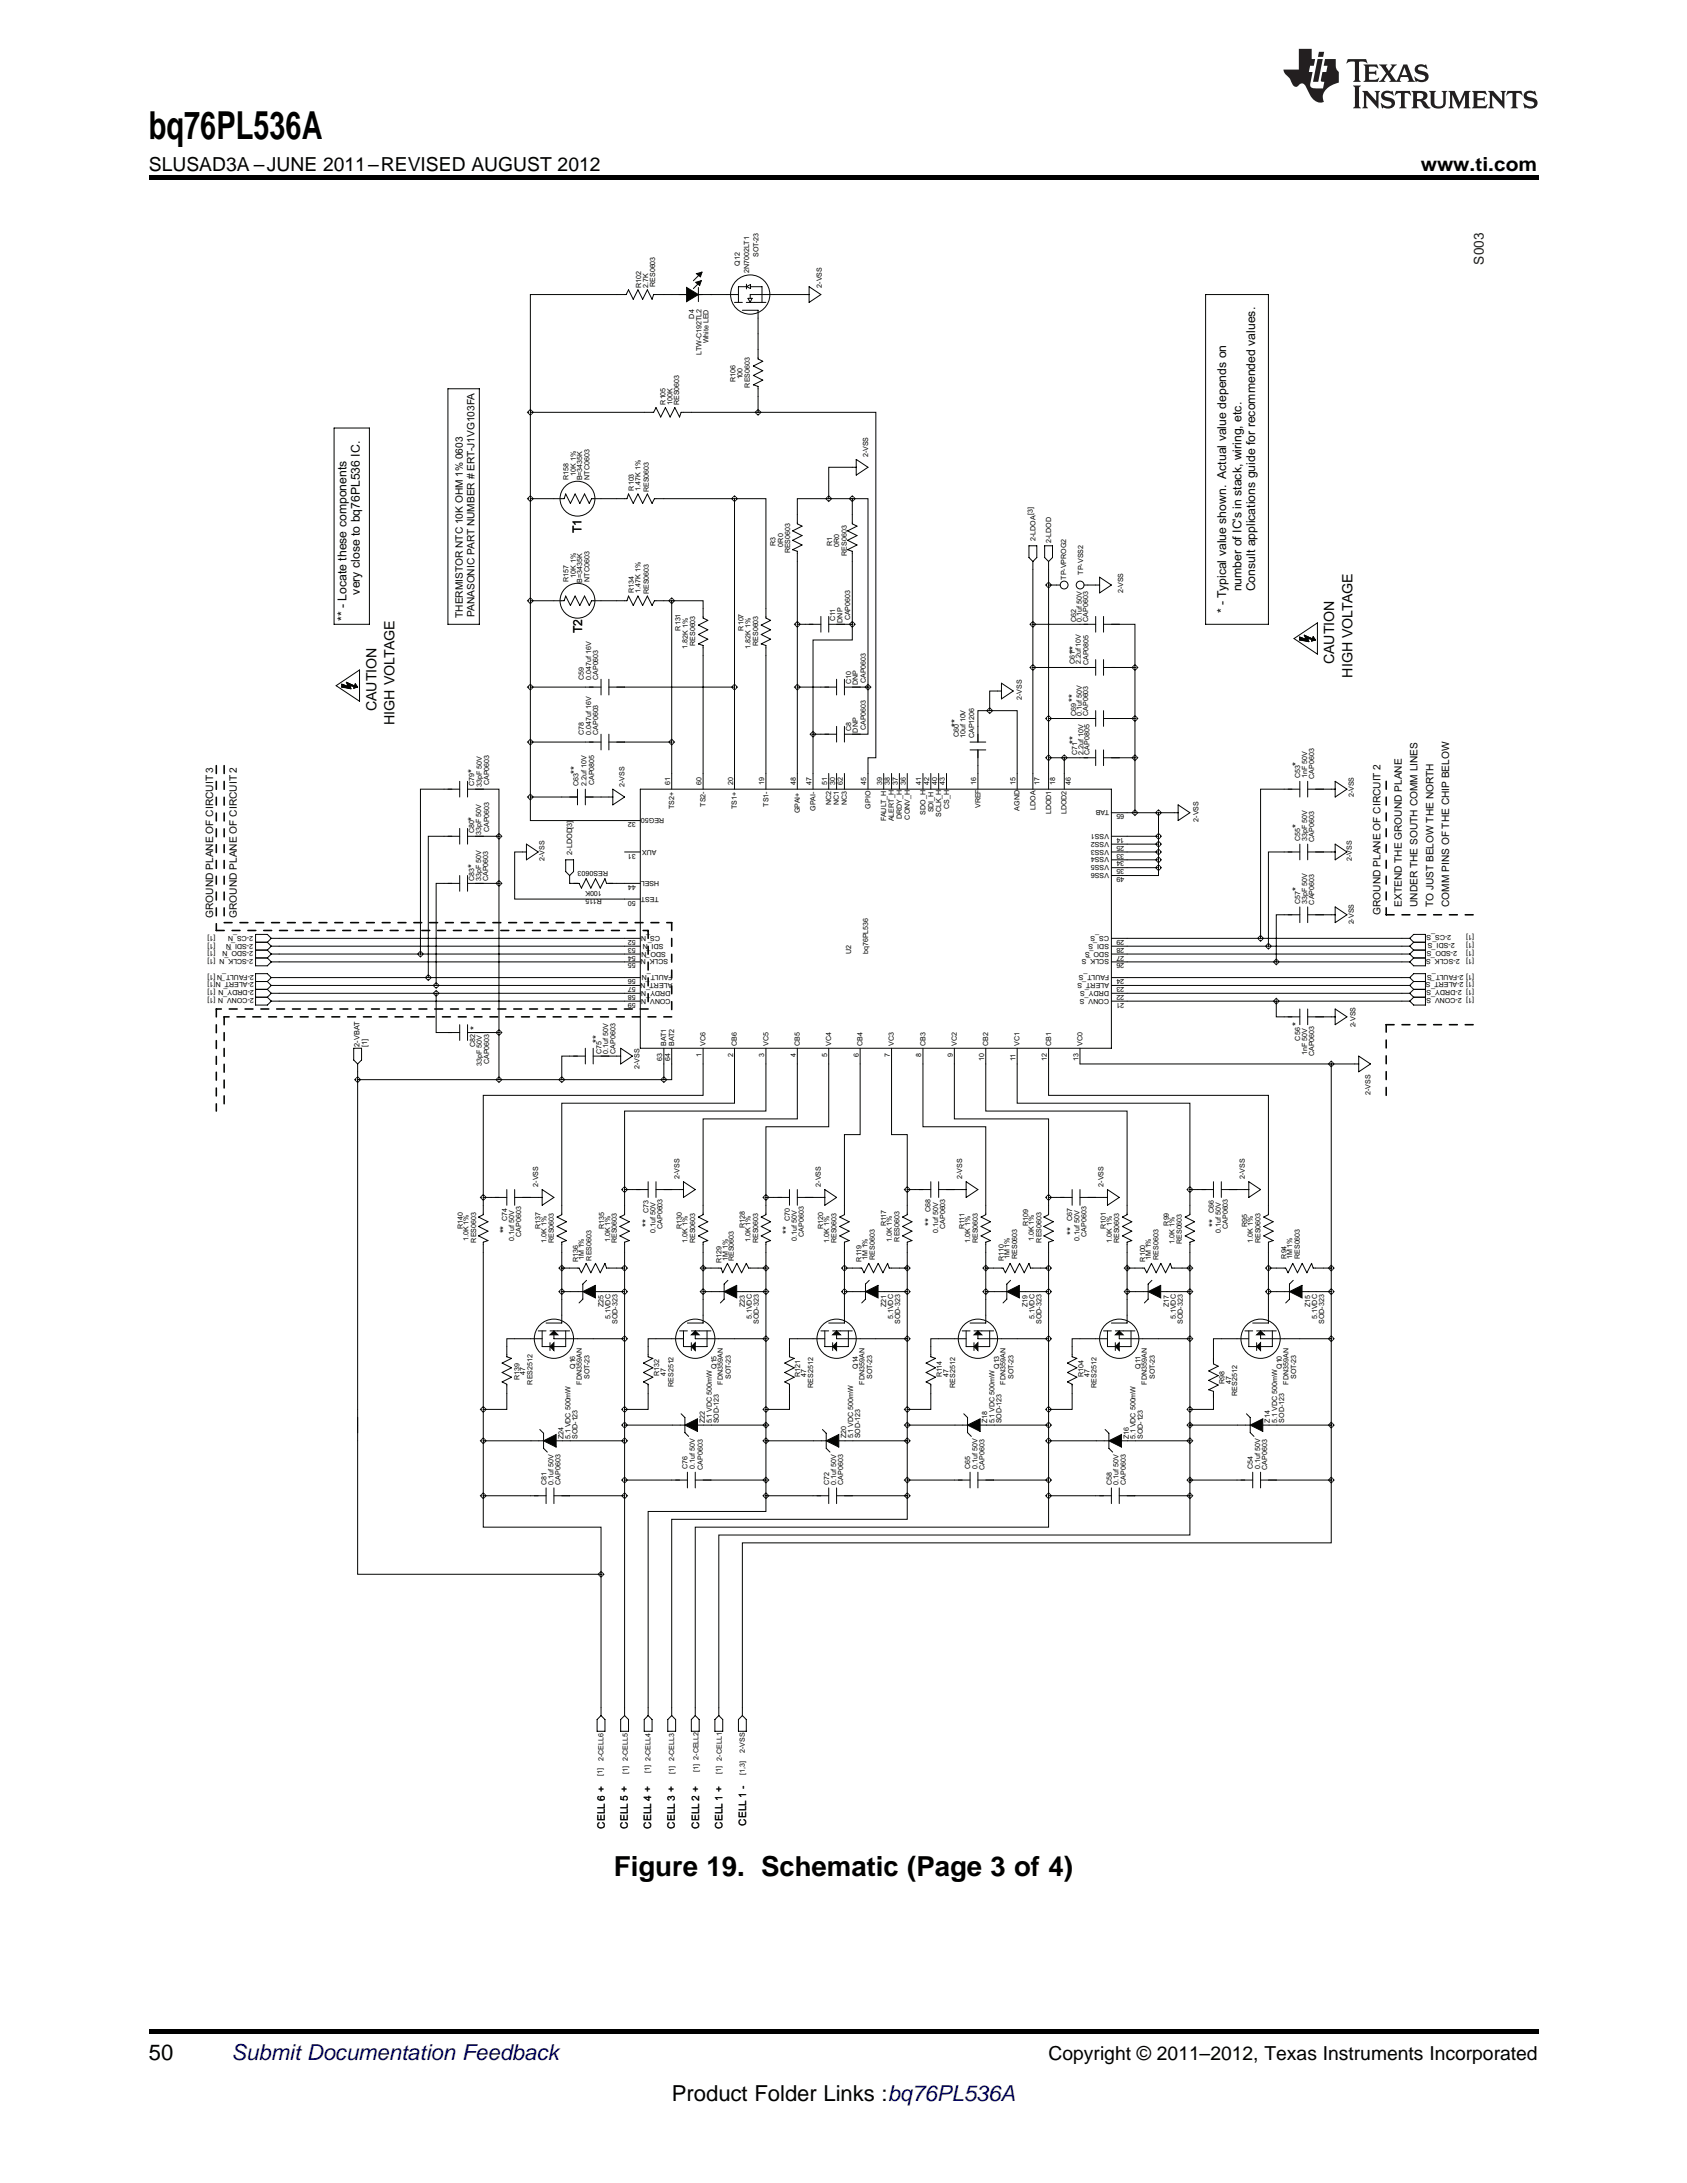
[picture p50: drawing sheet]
<svg xmlns="http://www.w3.org/2000/svg" width="216mm" height="279mm" viewBox="0 0 216 279" stroke-linecap="round" stroke-linejoin="round" font-family="sans-serif">
<defs><g id="words">
<text font-size="4.9" x="19" y="17.8">bq76PL536A</text>
<text font-size="3.5" x="78.6" y="240.1">Figure 19. Schematic (Page 3 of 4)</text>
<g font-size="2.8">
<text x="19" y="263.6">50</text>
<text x="86" y="269">Product Folder Links :bq76PL536A</text>
</g>
<text font-size="2.8" fill="#0000c8" x="29.6" y="263.6">Submit Documentation Feedback</text>
<g font-size="2.5">
<text x="19" y="21.9">SLUSAD3A –JUNE 2011–REVISED AUGUST 2012</text>
<text x="181.8" y="21.9">www.ti.com</text>
<text x="134.2" y="263.6">Copyright © 2011–2012, Texas Instruments Incorporated</text>
</g>
<text font-size="1.8" fill="#231f20" x="189.9" y="33.9" transform="rotate(-90 189.9 33.9)">S003</text>
<g font-size="1.8" fill="#040503">
<text x="170.8" y="85" transform="rotate(-90 170.8 85)">CAUTION</text>
<text x="173.1" y="86.7" transform="rotate(-90 173.1 86.7)">HIGH VOLTAGE</text>
<text x="48.2" y="91" transform="rotate(-90 48.2 91)">CAUTION</text>
<text x="50.5" y="92.8" transform="rotate(-90 50.5 92.8)">HIGH VOLTAGE</text>
</g>
<g font-size="1.6" fill="#040503">
<text x="74.4" y="68.2" transform="rotate(-90 74.4 68.2)">T1</text>
<text x="46.1" y="76.1" transform="rotate(-90 46.1 76.1)">very close to bq76PL536 IC.</text>
<text x="158.9" y="75.7" transform="rotate(-90 158.9 75.7)">number of IC's in stack, wiring, etc.</text>
<text x="160.6" y="75.7" transform="rotate(-90 160.6 75.7)">Consult applications guide for recommended values.</text>
<text x="44.4" y="79.5" transform="rotate(-90 44.4 79.5)">** - Locate these components</text>
<text x="74.5" y="81" transform="rotate(-90 74.5 81)">T2</text>
<text x="156.9" y="78.5" transform="rotate(-90 156.9 78.5)">* - Typical value shown. Actual value depends on</text>
</g>
<g font-size="1.3" fill="#040503">
<text x="59.2" y="79.1" transform="rotate(-90 59.2 79.1)">THERMISTOR NTC 10K OHM 1% 0603</text>
<text x="60.7" y="79" transform="rotate(-90 60.7 79)">PANASONIC PART NUMBER # ERT-J1VG103FA</text>
<text x="137.8" y="83.6" transform="rotate(-90 137.8 83.6)">**</text>
<text x="137.7" y="89.8" transform="rotate(-90 137.7 89.8)">**</text>
<text x="122.7" y="93.1" transform="rotate(-90 122.7 93.1)">**</text>
<text x="137.8" y="95.2" transform="rotate(-90 137.8 95.2)">**</text>
<text x="60.9" y="99" transform="rotate(-90 60.9 99)">*</text>
<text x="74" y="99.1" transform="rotate(-90 74 99.1)">**</text>
<text x="166.3" y="98" transform="rotate(-90 166.3 98)">*</text>
<text x="60.9" y="105" transform="rotate(-90 60.9 105)">*</text>
<text x="166.3" y="106" transform="rotate(-90 166.3 106)">*</text>
<text x="60.9" y="111" transform="rotate(-90 60.9 111)">*</text>
<text x="27.3" y="117.5" transform="rotate(-90 27.3 117.5)">GROUND PLANE OF CIRCUIT 3</text>
<text x="30.3" y="117.5" transform="rotate(-90 30.3 117.5)">GROUND PLANE OF CIRCUIT 2</text>
<text x="166.3" y="114.1" transform="rotate(-90 166.3 114.1)">*</text>
<text x="176.7" y="117.1" transform="rotate(-90 176.7 117.1)">GROUND PLANE OF CIRCUIT 2</text>
<text x="179.4" y="116.1" transform="rotate(-90 179.4 116.1)">EXTEND THE GROUND PLANE</text>
<text x="181.4" y="116.1" transform="rotate(-90 181.4 116.1)">UNDER THE SOUTH COMM LINES</text>
<text x="183.4" y="116.1" transform="rotate(-90 183.4 116.1)">TO JUST BELOW THE NORTH</text>
<text x="185.5" y="116.1" transform="rotate(-90 185.5 116.1)">COMM PINS OF THE CHIP BELOW</text>
<text x="61.1" y="131.9" transform="rotate(-90 61.1 131.9)">*</text>
<text x="166.3" y="131.4" transform="rotate(-90 166.3 131.4)">*</text>
<text x="76.8" y="133.5" transform="rotate(-90 76.8 133.5)">**</text>
<text x="65" y="157.9" transform="rotate(-90 65 157.9)">**</text>
<text x="83.2" y="157.1" transform="rotate(-90 83.2 157.1)">**</text>
<text x="101.1" y="158" transform="rotate(-90 101.1 158)">**</text>
<text x="119.3" y="156.9" transform="rotate(-90 119.3 156.9)">**</text>
<text x="137.5" y="158.1" transform="rotate(-90 137.5 158.1)">**</text>
<text x="155.7" y="157.1" transform="rotate(-90 155.7 157.1)">**</text>
<text x="95.5" y="233.7" transform="rotate(-90 95.5 233.7)">CELL 1 -</text>
<text x="77.4" y="234" transform="rotate(-90 77.4 234)">CELL 6 +</text>
<text x="80.3" y="234" transform="rotate(-90 80.3 234)">CELL 5 +</text>
<text x="83.3" y="234" transform="rotate(-90 83.3 234)">CELL 4 +</text>
<text x="86.4" y="234" transform="rotate(-90 86.4 234)">CELL 3 +</text>
<text x="89.5" y="234" transform="rotate(-90 89.5 234)">CELL 2 +</text>
<text x="92.5" y="234" transform="rotate(-90 92.5 234)">CELL 1 +</text>
</g>
<g font-size=".9" fill="#040503">
<text x="94.7" y="34" transform="rotate(-90 94.7 34)">Q12</text>
<text x="95.9" y="34.9" transform="rotate(-90 95.9 34.9)">2N7002LT1</text>
<text x="97.1" y="32.9" transform="rotate(-90 97.1 32.9)">SOT-23</text>
<text x="82" y="36.8" transform="rotate(-90 82 36.8)">R102</text>
<text x="83" y="36.8" transform="rotate(-90 83 36.8)">2.7K</text>
<text x="83.8" y="36.7" transform="rotate(-90 83.8 36.7)">RES0603</text>
<text x="88.8" y="40.8" transform="rotate(-90 88.8 40.8)">D4</text>
<text x="105.2" y="36.8" transform="rotate(-90 105.2 36.8)">2-VSS</text>
<text x="89.8" y="45.4" transform="rotate(-90 89.8 45.4)">LTW-C192TL2</text>
<text x="90.7" y="44" transform="rotate(-90 90.7 44)">White LED</text>
<text x="85.2" y="51.8" transform="rotate(-90 85.2 51.8)">R105</text>
<text x="86.1" y="51.8" transform="rotate(-90 86.1 51.8)">100K</text>
<text x="86.9" y="51.9" transform="rotate(-90 86.9 51.9)">RES0603</text>
<text x="94.1" y="48.9" transform="rotate(-90 94.1 48.9)">R106</text>
<text x="95" y="48.6" transform="rotate(-90 95 48.6)">100</text>
<text x="96" y="49.6" transform="rotate(-90 96 49.6)">RES0603</text>
<text x="111.1" y="58.5" transform="rotate(-90 111.1 58.5)">2-VSS</text>
<text x="72.7" y="61.5" transform="rotate(-90 72.7 61.5)">R158</text>
<text x="73.7" y="60.9" transform="rotate(-90 73.7 60.9)">10K 1%</text>
<text x="74.5" y="61.5" transform="rotate(-90 74.5 61.5)">B=3435K</text>
<text x="75.4" y="61.4" transform="rotate(-90 75.4 61.4)">NTC0603</text>
<text x="81.1" y="62.8" transform="rotate(-90 81.1 62.8)">R103</text>
<text x="82" y="62.8" transform="rotate(-90 82 62.8)">1.47K 1%</text>
<text x="83.1" y="63" transform="rotate(-90 83.1 63)">RES0603</text>
<text x="132.2" y="65.9" transform="rotate(-90 132.2 65.9)">[3]</text>
<text x="99.3" y="69.9" transform="rotate(-90 99.3 69.9)">R3</text>
<text x="100.2" y="69.9" transform="rotate(-90 100.2 69.9)">0R0</text>
<text x="101.1" y="70.8" transform="rotate(-90 101.1 70.8)">RES0603</text>
<text x="106.5" y="69.9" transform="rotate(-90 106.5 69.9)">R1</text>
<text x="107.4" y="70" transform="rotate(-90 107.4 70)">0R0</text>
<text x="108.4" y="71.1" transform="rotate(-90 108.4 71.1)">RES0603</text>
<text x="132.5" y="69.3" transform="rotate(-90 132.5 69.3)">2-LDOA</text>
<text x="134.5" y="69.5" transform="rotate(-90 134.5 69.5)">2-LDOD</text>
<text x="72.7" y="74.6" transform="rotate(-90 72.7 74.6)">R157</text>
<text x="73.7" y="74" transform="rotate(-90 73.7 74)">10K 1%</text>
<text x="74.5" y="74.6" transform="rotate(-90 74.5 74.6)">B=3435K</text>
<text x="75.4" y="74.5" transform="rotate(-90 75.4 74.5)">NTC0603</text>
<text x="81.1" y="75.9" transform="rotate(-90 81.1 75.9)">R134</text>
<text x="82" y="75.9" transform="rotate(-90 82 75.9)">1.47K 1%</text>
<text x="83.1" y="76.1" transform="rotate(-90 83.1 76.1)">RES0603</text>
<text x="136.4" y="74.2" transform="rotate(-90 136.4 74.2)">TP-VPROG2</text>
<text x="138.6" y="73.5" transform="rotate(-90 138.6 73.5)">TP-VSS2</text>
<text x="143.7" y="75.9" transform="rotate(-90 143.7 75.9)">2-VSS</text>
<text x="87.1" y="80.7" transform="rotate(-90 87.1 80.7)">R131</text>
<text x="88" y="83" transform="rotate(-90 88 83)">1.82K 1%</text>
<text x="89" y="82.7" transform="rotate(-90 89 82.7)">RES0603</text>
<text x="95.1" y="80.7" transform="rotate(-90 95.1 80.7)">R107</text>
<text x="96" y="83" transform="rotate(-90 96 83)">1.82K 1%</text>
<text x="97" y="82.7" transform="rotate(-90 97 82.7)">RES0603</text>
<text x="106.9" y="79.5" transform="rotate(-90 106.9 79.5)">C11</text>
<text x="107.8" y="79.7" transform="rotate(-90 107.8 79.7)">DNP</text>
<text x="108.8" y="79.4" transform="rotate(-90 108.8 79.4)">CAP0603</text>
<text x="137.7" y="79.6" transform="rotate(-90 137.7 79.6)">C62</text>
<text x="138.5" y="79.6" transform="rotate(-90 138.5 79.6)">0.1uf 50V</text>
<text x="139.3" y="79.6" transform="rotate(-90 139.3 79.6)">CAP0603</text>
<text x="74.7" y="87" transform="rotate(-90 74.7 87)">C59</text>
<text x="75.6" y="87" transform="rotate(-90 75.6 87)">0.047uf 16V</text>
<text x="76.6" y="87" transform="rotate(-90 76.6 87)">CAP0603</text>
<text x="108.9" y="87.5" transform="rotate(-90 108.9 87.5)">C10</text>
<text x="109.8" y="87.7" transform="rotate(-90 109.8 87.7)">DNP</text>
<text x="110.8" y="87.5" transform="rotate(-90 110.8 87.5)">CAP0603</text>
<text x="130.8" y="89.6" transform="rotate(-90 130.8 89.6)">2-VSS</text>
<text x="137.6" y="85" transform="rotate(-90 137.6 85)">C61</text>
<text x="138.3" y="85" transform="rotate(-90 138.3 85)">2.2uf 10V</text>
<text x="139.3" y="85.1" transform="rotate(-90 139.3 85.1)">CAP0805</text>
<text x="74.7" y="94.1" transform="rotate(-90 74.7 94.1)">C78</text>
<text x="75.6" y="94.1" transform="rotate(-90 75.6 94.1)">0.047uf 16V</text>
<text x="76.6" y="94.1" transform="rotate(-90 76.6 94.1)">CAP0603</text>
<text x="108.9" y="93.6" transform="rotate(-90 108.9 93.6)">C8</text>
<text x="109.8" y="93.8" transform="rotate(-90 109.8 93.8)">DNP</text>
<text x="110.8" y="93.5" transform="rotate(-90 110.8 93.5)">CAP0603</text>
<text x="122.7" y="94.4" transform="rotate(-90 122.7 94.4)">C60</text>
<text x="123.6" y="94.5" transform="rotate(-90 123.6 94.5)">10uf 10V</text>
<text x="124.7" y="94.5" transform="rotate(-90 124.7 94.5)">CAP1206</text>
<text x="137.7" y="91.6" transform="rotate(-90 137.7 91.6)">C69</text>
<text x="138.5" y="91.6" transform="rotate(-90 138.5 91.6)">0.1uf 50V</text>
<text x="139.3" y="91.6" transform="rotate(-90 139.3 91.6)">CAP0603</text>
<text x="60.7" y="100.6" transform="rotate(-90 60.7 100.6)">C79</text>
<text x="61.7" y="100.7" transform="rotate(-90 61.7 100.7)">33pF 50V</text>
<text x="62.6" y="100.5" transform="rotate(-90 62.6 100.5)">CAP0603</text>
<text x="74" y="100.6" transform="rotate(-90 74 100.6)">C63</text>
<text x="75" y="100.6" transform="rotate(-90 75 100.6)">2.2uf 10V</text>
<text x="76.1" y="100.5" transform="rotate(-90 76.1 100.5)">CAP0805</text>
<text x="79.9" y="100.8" transform="rotate(-90 79.9 100.8)">2-VSS</text>
<text x="85.8" y="100.4" transform="rotate(-90 85.8 100.4)">61</text>
<text x="89.8" y="100.4" transform="rotate(-90 89.8 100.4)">60</text>
<text x="93.8" y="100.4" transform="rotate(-90 93.8 100.4)">20</text>
<text x="97.8" y="100.4" transform="rotate(-90 97.8 100.4)">19</text>
<text x="101.9" y="100.4" transform="rotate(-90 101.9 100.4)">48</text>
<text x="103.8" y="100.4" transform="rotate(-90 103.8 100.4)">47</text>
<text x="105.9" y="100.4" transform="rotate(-90 105.9 100.4)">51</text>
<text x="106.9" y="100.4" transform="rotate(-90 106.9 100.4)">30</text>
<text x="107.9" y="100.4" transform="rotate(-90 107.9 100.4)">62</text>
<text x="110.9" y="100.4" transform="rotate(-90 110.9 100.4)">45</text>
<text x="112.9" y="100.4" transform="rotate(-90 112.9 100.4)">39</text>
<text x="113.9" y="100.4" transform="rotate(-90 113.9 100.4)">38</text>
<text x="114.9" y="100.4" transform="rotate(-90 114.9 100.4)">37</text>
<text x="115.9" y="100.4" transform="rotate(-90 115.9 100.4)">36</text>
<text x="117.9" y="100.4" transform="rotate(-90 117.9 100.4)">41</text>
<text x="118.9" y="100.4" transform="rotate(-90 118.9 100.4)">42</text>
<text x="119.9" y="100.4" transform="rotate(-90 119.9 100.4)">40</text>
<text x="120.9" y="100.4" transform="rotate(-90 120.9 100.4)">43</text>
<text x="124.9" y="100.4" transform="rotate(-90 124.9 100.4)">16</text>
<text x="130" y="100.4" transform="rotate(-90 130 100.4)">15</text>
<text x="133" y="100.4" transform="rotate(-90 133 100.4)">17</text>
<text x="135" y="100.4" transform="rotate(-90 135 100.4)">18</text>
<text x="137" y="100.4" transform="rotate(-90 137 100.4)">46</text>
<text x="137.8" y="96.6" transform="rotate(-90 137.8 96.6)">C71</text>
<text x="138.7" y="96.6" transform="rotate(-90 138.7 96.6)">2.2uf 10V</text>
<text x="139.4" y="96.6" transform="rotate(-90 139.4 96.6)">CAP0805</text>
<text x="166.4" y="99.6" transform="rotate(-90 166.4 99.6)">C53</text>
<text x="167.3" y="99.6" transform="rotate(-90 167.3 99.6)">1nF 50V</text>
<text x="168.2" y="99.7" transform="rotate(-90 168.2 99.7)">CAP0603</text>
<text x="60.7" y="106.6" transform="rotate(-90 60.7 106.6)">C80</text>
<text x="61.6" y="106.8" transform="rotate(-90 61.6 106.8)">33pF 50V</text>
<text x="62.6" y="106.5" transform="rotate(-90 62.6 106.5)">CAP0603</text>
<text x="81.4" y="105.2" transform="rotate(-180 81.4 105.2)">32</text>
<text x="85" y="104.7" transform="rotate(-180 85 104.7)">REG50</text>
<text x="86.3" y="103.5" transform="rotate(-90 86.3 103.5)">TS2+</text>
<text x="90.3" y="103.3" transform="rotate(-90 90.3 103.3)">TS2-</text>
<text x="94.3" y="103.5" transform="rotate(-90 94.3 103.5)">TS1+</text>
<text x="98.4" y="103.3" transform="rotate(-90 98.4 103.3)">TS1-</text>
<text x="102.4" y="104.1" transform="rotate(-90 102.4 104.1)">GPAI+</text>
<text x="104.4" y="103.8" transform="rotate(-90 104.4 103.8)">GPAI-</text>
<text x="106.4" y="103" transform="rotate(-90 106.4 103)">NC2</text>
<text x="107.4" y="103" transform="rotate(-90 107.4 103)">NC1</text>
<text x="108.4" y="103" transform="rotate(-90 108.4 103)">NC3</text>
<text x="111.4" y="103.5" transform="rotate(-90 111.4 103.5)">GPIO</text>
<text x="113.4" y="105.1" transform="rotate(-90 113.4 105.1)">FAULT_H</text>
<text x="114.4" y="105.1" transform="rotate(-90 114.4 105.1)">ALERT_H</text>
<text x="115.4" y="104.9" transform="rotate(-90 115.4 104.9)">DRDY_H</text>
<text x="116.4" y="104.9" transform="rotate(-90 116.4 104.9)">CONV_H</text>
<text x="118.4" y="104.3" transform="rotate(-90 118.4 104.3)">SDO_H</text>
<text x="119.4" y="104" transform="rotate(-90 119.4 104)">SDI_H</text>
<text x="120.5" y="104.6" transform="rotate(-90 120.5 104.6)">SCLK_H</text>
<text x="121.5" y="103.5" transform="rotate(-90 121.5 103.5)">CS_H</text>
<text x="125.5" y="103.4" transform="rotate(-90 125.5 103.4)">VREF</text>
<text x="130.5" y="103.8" transform="rotate(-90 130.5 103.8)">AGND</text>
<text x="132.5" y="103.7" transform="rotate(-90 132.5 103.7)">LDOA</text>
<text x="134.5" y="104.2" transform="rotate(-90 134.5 104.2)">LDOD1</text>
<text x="136.5" y="104.2" transform="rotate(-90 136.5 104.2)">LDOD2</text>
<text x="141.9" y="106.7" transform="rotate(-180 141.9 106.7)">VSS1</text>
<text x="141.9" y="107.7" transform="rotate(-180 141.9 107.7)">VSS2</text>
<text x="141.9" y="103.7" transform="rotate(-180 141.9 103.7)">TAB</text>
<text x="143.9" y="107.2" transform="rotate(-180 143.9 107.2)">14</text>
<text x="143.9" y="104.2" transform="rotate(-180 143.9 104.2)">65</text>
<text x="153.4" y="105.2" transform="rotate(-90 153.4 105.2)">2-VSS</text>
<text x="166.4" y="107.6" transform="rotate(-90 166.4 107.6)">C55</text>
<text x="167.3" y="107.6" transform="rotate(-90 167.3 107.6)">33pF 50V</text>
<text x="168.2" y="107.7" transform="rotate(-90 168.2 107.7)">CAP0603</text>
<text x="173.3" y="102.1" transform="rotate(-90 173.3 102.1)">2-VSS</text>
<text x="60.7" y="112.8" transform="rotate(-90 60.7 112.8)">C83</text>
<text x="61.6" y="112.8" transform="rotate(-90 61.6 112.8)">33pF 50V</text>
<text x="62.5" y="112.8" transform="rotate(-90 62.5 112.8)">CAP0603</text>
<text x="69.7" y="110.2" transform="rotate(-90 69.7 110.2)">2-VSS</text>
<text x="73.2" y="109.4" transform="rotate(-90 73.2 109.4)">2-LDOD[3]</text>
<text x="77.8" y="111.4" transform="rotate(-180 77.8 111.4)">RES0603</text>
<text x="81.4" y="109.2" transform="rotate(-180 81.4 109.2)">31</text>
<text x="81.4" y="113.3" transform="rotate(-180 81.4 113.3)">44</text>
<text x="84" y="108.7" transform="rotate(-180 84 108.7)">AUX</text>
<text x="84.4" y="112.7" transform="rotate(-180 84.4 112.7)">HSEL</text>
<text x="141.9" y="108.7" transform="rotate(-180 141.9 108.7)">VSS3</text>
<text x="141.9" y="109.7" transform="rotate(-180 141.9 109.7)">VSS4</text>
<text x="141.9" y="110.7" transform="rotate(-180 141.9 110.7)">VSS5</text>
<text x="141.9" y="111.7" transform="rotate(-180 141.9 111.7)">VSS6</text>
<text x="143.9" y="109.2" transform="rotate(-180 143.9 109.2)">33</text>
<text x="143.9" y="110.3" transform="rotate(-180 143.9 110.3)">34</text>
<text x="143.9" y="111.3" transform="rotate(-180 143.9 111.3)">35</text>
<text x="143.9" y="108.2" transform="rotate(-180 143.9 108.2)">25</text>
<text x="143.9" y="112.3" transform="rotate(-180 143.9 112.3)">49</text>
<text x="173" y="110.2" transform="rotate(-90 173 110.2)">2-VSS</text>
<text x="27.6" y="119.8" transform="rotate(-180 27.6 119.8)">[1]</text>
<text x="32.4" y="119.8" transform="rotate(-180 32.4 119.8)">2-CS_N</text>
<text x="77" y="115.1" transform="rotate(-180 77 115.1)">R115</text>
<text x="77" y="114.1" transform="rotate(-180 77 114.1)">100K</text>
<text x="81.4" y="115.3" transform="rotate(-180 81.4 115.3)">50</text>
<text x="84.3" y="114.8" transform="rotate(-180 84.3 114.8)">TEST</text>
<text x="84.5" y="119.8" transform="rotate(-180 84.5 119.8)">CS_N</text>
<text x="141.9" y="119.8" transform="rotate(-180 141.9 119.8)">CS_S</text>
<text x="166.4" y="115.7" transform="rotate(-90 166.4 115.7)">C57</text>
<text x="167.3" y="115.7" transform="rotate(-90 167.3 115.7)">33pF 50V</text>
<text x="168.2" y="115.8" transform="rotate(-90 168.2 115.8)">CAP0603</text>
<text x="173.3" y="118.3" transform="rotate(-90 173.3 118.3)">2-VSS</text>
<text x="185.7" y="119.7" transform="rotate(-180 185.7 119.7)">2-CS_S</text>
<text x="188.7" y="119.7" transform="rotate(-180 188.7 119.7)">[1]</text>
<text x="27.6" y="120.8" transform="rotate(-180 27.6 120.8)">[1]</text>
<text x="27.6" y="121.7" transform="rotate(-180 27.6 121.7)">[1]</text>
<text x="32.4" y="122.7" transform="rotate(-180 32.4 122.7)">2-SCLK_N [1]</text>
<text x="32.4" y="121.7" transform="rotate(-180 32.4 121.7)">2-SDO_N</text>
<text x="32.4" y="120.8" transform="rotate(-180 32.4 120.8)">2-SDI_N</text>
<text x="32.5" y="125.7" transform="rotate(-180 32.5 125.7)">2-ALERT_N[1]</text>
<text x="32.5" y="124.7" transform="rotate(-180 32.5 124.7)">2-FAULT_N [1]</text>
<text x="81.4" y="120.3" transform="rotate(-180 81.4 120.3)">52</text>
<text x="81.4" y="121.3" transform="rotate(-180 81.4 121.3)">53</text>
<text x="81.4" y="122.3" transform="rotate(-180 81.4 122.3)">54</text>
<text x="81.4" y="123.3" transform="rotate(-180 81.4 123.3)">55</text>
<text x="81.4" y="125.3" transform="rotate(-180 81.4 125.3)">56</text>
<text x="84.9" y="120.8" transform="rotate(-180 84.9 120.8)">SDI_N</text>
<text x="85.2" y="121.8" transform="rotate(-180 85.2 121.8)">SDO_N</text>
<text x="85.5" y="122.8" transform="rotate(-180 85.5 122.8)">SCLK_N</text>
<text x="86.1" y="124.8" transform="rotate(-180 86.1 124.8)">FAULT_N</text>
<text x="86.1" y="125.8" transform="rotate(-180 86.1 125.8)">ALERT_N</text>
<text x="108.9" y="122.1" transform="rotate(-90 108.9 122.1)">U2</text>
<text x="111.1" y="122.1" transform="rotate(-90 111.1 122.1)">bq76PL536</text>
<text x="141.9" y="125.8" transform="rotate(-180 141.9 125.8)">ALERT_S</text>
<text x="141.9" y="124.8" transform="rotate(-180 141.9 124.8)">FAULT_S</text>
<text x="141.9" y="122.8" transform="rotate(-180 141.9 122.8)">SCLK_S</text>
<text x="141.9" y="121.8" transform="rotate(-180 141.9 121.8)">SDO_S</text>
<text x="141.9" y="120.8" transform="rotate(-180 141.9 120.8)">SDI_S</text>
<text x="143.9" y="125.3" transform="rotate(-180 143.9 125.3)">24</text>
<text x="143.9" y="123.3" transform="rotate(-180 143.9 123.3)">26</text>
<text x="143.9" y="122.3" transform="rotate(-180 143.9 122.3)">27</text>
<text x="143.9" y="121.3" transform="rotate(-180 143.9 121.3)">28</text>
<text x="143.9" y="120.3" transform="rotate(-180 143.9 120.3)">29</text>
<text x="186.2" y="120.7" transform="rotate(-180 186.2 120.7)">2-SDI_S</text>
<text x="186.5" y="121.7" transform="rotate(-180 186.5 121.7)">2-SDO_S</text>
<text x="186.8" y="122.8" transform="rotate(-180 186.8 122.8)">2-SCLK_S</text>
<text x="188.7" y="125.7" transform="rotate(-180 188.7 125.7)">[1] 2-ALERT_S</text>
<text x="188.7" y="124.7" transform="rotate(-180 188.7 124.7)">[1] 2-FAULT_S</text>
<text x="188.7" y="122.8" transform="rotate(-180 188.7 122.8)">[1]</text>
<text x="188.7" y="121.7" transform="rotate(-180 188.7 121.7)">[1]</text>
<text x="188.7" y="120.7" transform="rotate(-180 188.7 120.7)">[1]</text>
<text x="32.5" y="127.7" transform="rotate(-180 32.5 127.7)">2-CONV_N [1]</text>
<text x="32.5" y="126.7" transform="rotate(-180 32.5 126.7)">2-DRDY_N [1]</text>
<text x="81.4" y="126.3" transform="rotate(-180 81.4 126.3)">57</text>
<text x="81.4" y="127.3" transform="rotate(-180 81.4 127.3)">58</text>
<text x="81.4" y="128.3" transform="rotate(-180 81.4 128.3)">59</text>
<text x="85.8" y="126.8" transform="rotate(-180 85.8 126.8)">DRDY_N</text>
<text x="85.8" y="127.8" transform="rotate(-180 85.8 127.8)">CONV_N</text>
<text x="141.9" y="127.8" transform="rotate(-180 141.9 127.8)">CONV_S</text>
<text x="141.9" y="126.8" transform="rotate(-180 141.9 126.8)">DRDY_S</text>
<text x="143.9" y="128.3" transform="rotate(-180 143.9 128.3)">21</text>
<text x="143.9" y="127.3" transform="rotate(-180 143.9 127.3)">22</text>
<text x="143.9" y="126.3" transform="rotate(-180 143.9 126.3)">23</text>
<text x="173.5" y="131.5" transform="rotate(-90 173.5 131.5)">2-VSS</text>
<text x="188.7" y="127.7" transform="rotate(-180 188.7 127.7)">[1] 2-CONV_S</text>
<text x="188.7" y="126.7" transform="rotate(-180 188.7 126.7)">[1] 2-DRDY_S</text>
<text x="46" y="134" transform="rotate(-90 46 134)">2-VBAT</text>
<text x="47" y="134" transform="rotate(-90 47 134)">[1]</text>
<text x="60.8" y="134.1" transform="rotate(-90 60.8 134.1)">C82</text>
<text x="61.7" y="136.4" transform="rotate(-90 61.7 136.4)">33pF 50V</text>
<text x="62.6" y="136.2" transform="rotate(-90 62.6 136.2)">CAP0603</text>
<text x="77" y="134.9" transform="rotate(-90 77 134.9)">C75</text>
<text x="77.9" y="134.9" transform="rotate(-90 77.9 134.9)">0.1uf 50V</text>
<text x="78.8" y="134.9" transform="rotate(-90 78.8 134.9)">CAP0603</text>
<text x="81.9" y="136.8" transform="rotate(-90 81.9 136.8)">2-VSS</text>
<text x="84.8" y="135.8" transform="rotate(-90 84.8 135.8)">63</text>
<text x="85.3" y="133.9" transform="rotate(-90 85.3 133.9)">BAT1</text>
<text x="85.8" y="135.8" transform="rotate(-90 85.8 135.8)">64</text>
<text x="86.3" y="133.9" transform="rotate(-90 86.3 133.9)">BAT2</text>
<text x="89.8" y="135.3" transform="rotate(-90 89.8 135.3)">1</text>
<text x="90.3" y="133.9" transform="rotate(-90 90.3 133.9)">VC6</text>
<text x="93.8" y="135.3" transform="rotate(-90 93.8 135.3)">2</text>
<text x="94.3" y="133.9" transform="rotate(-90 94.3 133.9)">CB6</text>
<text x="97.8" y="135.3" transform="rotate(-90 97.8 135.3)">3</text>
<text x="98.4" y="133.9" transform="rotate(-90 98.4 133.9)">VC5</text>
<text x="101.9" y="135.3" transform="rotate(-90 101.9 135.3)">4</text>
<text x="102.4" y="133.9" transform="rotate(-90 102.4 133.9)">CB5</text>
<text x="105.9" y="135.3" transform="rotate(-90 105.9 135.3)">5</text>
<text x="106.4" y="133.9" transform="rotate(-90 106.4 133.9)">VC4</text>
<text x="109.9" y="135.3" transform="rotate(-90 109.9 135.3)">6</text>
<text x="110.4" y="133.9" transform="rotate(-90 110.4 133.9)">CB4</text>
<text x="113.9" y="135.3" transform="rotate(-90 113.9 135.3)">7</text>
<text x="114.4" y="133.9" transform="rotate(-90 114.4 133.9)">VC3</text>
<text x="117.9" y="135.3" transform="rotate(-90 117.9 135.3)">8</text>
<text x="118.4" y="133.9" transform="rotate(-90 118.4 133.9)">CB3</text>
<text x="121.9" y="135.3" transform="rotate(-90 121.9 135.3)">9</text>
<text x="122.4" y="133.9" transform="rotate(-90 122.4 133.9)">VC2</text>
<text x="125.9" y="135.8" transform="rotate(-90 125.9 135.8)">10</text>
<text x="126.5" y="133.9" transform="rotate(-90 126.5 133.9)">CB2</text>
<text x="130" y="135.8" transform="rotate(-90 130 135.8)">11</text>
<text x="130.5" y="133.9" transform="rotate(-90 130.5 133.9)">VC1</text>
<text x="134" y="135.8" transform="rotate(-90 134 135.8)">12</text>
<text x="134.5" y="133.9" transform="rotate(-90 134.5 133.9)">CB1</text>
<text x="138" y="135.8" transform="rotate(-90 138 135.8)">13</text>
<text x="138.5" y="133.9" transform="rotate(-90 138.5 133.9)">VC0</text>
<text x="166.4" y="133.2" transform="rotate(-90 166.4 133.2)">C56</text>
<text x="167.3" y="135" transform="rotate(-90 167.3 135)">1nF 50V</text>
<text x="168.2" y="135.2" transform="rotate(-90 168.2 135.2)">CAP0603</text>
<text x="175.4" y="140.1" transform="rotate(-90 175.4 140.1)">2-VSS</text>
<text x="68.9" y="151.9" transform="rotate(-90 68.9 151.9)">2-VSS</text>
<text x="83" y="155.3" transform="rotate(-90 83 155.3)">C73</text>
<text x="87" y="150.9" transform="rotate(-90 87 150.9)">2-VSS</text>
<text x="105.1" y="151.9" transform="rotate(-90 105.1 151.9)">2-VSS</text>
<text x="119.1" y="155.2" transform="rotate(-90 119.1 155.2)">C68</text>
<text x="123.1" y="150.9" transform="rotate(-90 123.1 150.9)">2-VSS</text>
<text x="141.2" y="151.9" transform="rotate(-90 141.2 151.9)">2-VSS</text>
<text x="155.3" y="155.3" transform="rotate(-90 155.3 155.3)">C66</text>
<text x="159.3" y="150.9" transform="rotate(-90 159.3 150.9)">2-VSS</text>
<text x="59.2" y="157.3" transform="rotate(-90 59.2 157.3)">R140</text>
<text x="60" y="158.9" transform="rotate(-90 60 158.9)">1.0K 1%</text>
<text x="60.9" y="159" transform="rotate(-90 60.9 159)">RES0603</text>
<text x="64.9" y="156.3" transform="rotate(-90 64.9 156.3)">C74</text>
<text x="65.8" y="158.8" transform="rotate(-90 65.8 158.8)">0.1uf 50V</text>
<text x="66.7" y="158.3" transform="rotate(-90 66.7 158.3)">CAP0603</text>
<text x="69.2" y="157.3" transform="rotate(-90 69.2 157.3)">R137</text>
<text x="69.9" y="159.1" transform="rotate(-90 69.9 159.1)">1.0K 1%</text>
<text x="70.9" y="159.1" transform="rotate(-90 70.9 159.1)">RES0603</text>
<text x="74" y="161.6" transform="rotate(-90 74 161.6)">R136</text>
<text x="74.7" y="161.3" transform="rotate(-90 74.7 161.3)">1M 1%</text>
<text x="75.7" y="161.3" transform="rotate(-90 75.7 161.3)">RES0603</text>
<text x="77.3" y="157.3" transform="rotate(-90 77.3 157.3)">R135</text>
<text x="78.1" y="159" transform="rotate(-90 78.1 159)">1.0K 1%</text>
<text x="78.9" y="159.1" transform="rotate(-90 78.9 159.1)">RES0603</text>
<text x="83.9" y="157.8" transform="rotate(-90 83.9 157.8)">0.1uf 50V</text>
<text x="84.8" y="157.3" transform="rotate(-90 84.8 157.3)">CAP0603</text>
<text x="87.3" y="157.3" transform="rotate(-90 87.3 157.3)">R130</text>
<text x="88" y="159.1" transform="rotate(-90 88 159.1)">1.0K 1%</text>
<text x="89" y="159.1" transform="rotate(-90 89 159.1)">RES0603</text>
<text x="92.3" y="161.7" transform="rotate(-90 92.3 161.7)">R129</text>
<text x="93.1" y="161.4" transform="rotate(-90 93.1 161.4)">1M 1%</text>
<text x="93.9" y="161.4" transform="rotate(-90 93.9 161.4)">RES0603</text>
<text x="95.3" y="157.1" transform="rotate(-90 95.3 157.1)">R128</text>
<text x="96" y="159" transform="rotate(-90 96 159)">1.0K 1%</text>
<text x="97" y="159.1" transform="rotate(-90 97 159.1)">RES0603</text>
<text x="101.1" y="156.3" transform="rotate(-90 101.1 156.3)">C70</text>
<text x="102" y="158.8" transform="rotate(-90 102 158.8)">0.1uf 50V</text>
<text x="102.9" y="158.3" transform="rotate(-90 102.9 158.3)">CAP0603</text>
<text x="105.4" y="157.3" transform="rotate(-90 105.4 157.3)">R120</text>
<text x="106.1" y="159.1" transform="rotate(-90 106.1 159.1)">1.0K 1%</text>
<text x="107.1" y="159.1" transform="rotate(-90 107.1 159.1)">RES0603</text>
<text x="110.3" y="161.5" transform="rotate(-90 110.3 161.5)">R119</text>
<text x="111" y="161.3" transform="rotate(-90 111 161.3)">1M 1%</text>
<text x="112" y="161.2" transform="rotate(-90 112 161.2)">RES0603</text>
<text x="113.4" y="156.9" transform="rotate(-90 113.4 156.9)">R117</text>
<text x="114.1" y="159" transform="rotate(-90 114.1 159)">1.0K 1%</text>
<text x="115.1" y="158.9" transform="rotate(-90 115.1 158.9)">RES0603</text>
<text x="120" y="157.8" transform="rotate(-90 120 157.8)">0.1uf 50V</text>
<text x="121" y="157.3" transform="rotate(-90 121 157.3)">CAP0603</text>
<text x="123.5" y="157.3" transform="rotate(-90 123.5 157.3)">R111</text>
<text x="124.2" y="159.1" transform="rotate(-90 124.2 159.1)">1.0K 1%</text>
<text x="125.2" y="159.1" transform="rotate(-90 125.2 159.1)">RES0603</text>
<text x="128.5" y="161.4" transform="rotate(-90 128.5 161.4)">R110</text>
<text x="129.2" y="161.2" transform="rotate(-90 129.2 161.2)">1M 1%</text>
<text x="130.2" y="161.2" transform="rotate(-90 130.2 161.2)">RES0603</text>
<text x="131.6" y="156.9" transform="rotate(-90 131.6 156.9)">R109</text>
<text x="132.3" y="158.9" transform="rotate(-90 132.3 158.9)">1.0K 1%</text>
<text x="133.3" y="159" transform="rotate(-90 133.3 159)">RES0603</text>
<text x="137.2" y="156.3" transform="rotate(-90 137.2 156.3)">C67</text>
<text x="138.1" y="158.8" transform="rotate(-90 138.1 158.8)">0.1uf 50V</text>
<text x="139.1" y="158.3" transform="rotate(-90 139.1 158.3)">CAP0603</text>
<text x="141.5" y="157.3" transform="rotate(-90 141.5 157.3)">R101</text>
<text x="142.3" y="159.1" transform="rotate(-90 142.3 159.1)">1.0K 1%</text>
<text x="143.2" y="159.1" transform="rotate(-90 143.2 159.1)">RES0603</text>
<text x="146.6" y="161.5" transform="rotate(-90 146.6 161.5)">R100</text>
<text x="147.3" y="161.3" transform="rotate(-90 147.3 161.3)">1M 1%</text>
<text x="148.3" y="161.2" transform="rotate(-90 148.3 161.2)">RES0603</text>
<text x="149.6" y="156.9" transform="rotate(-90 149.6 156.9)">R99</text>
<text x="150.3" y="159.2" transform="rotate(-90 150.3 159.2)">1.0K 1%</text>
<text x="151.3" y="159.2" transform="rotate(-90 151.3 159.2)">RES0603</text>
<text x="156.3" y="157.8" transform="rotate(-90 156.3 157.8)">0.1uf 50V</text>
<text x="157.1" y="157.3" transform="rotate(-90 157.1 157.3)">CAP0603</text>
<text x="159.6" y="157.1" transform="rotate(-90 159.6 157.1)">R95</text>
<text x="160.4" y="159.1" transform="rotate(-90 160.4 159.1)">1.0K 1%</text>
<text x="161.3" y="159.1" transform="rotate(-90 161.3 159.1)">RES0603</text>
<text x="164.6" y="161.1" transform="rotate(-90 164.6 161.1)">R94</text>
<text x="165.4" y="161.2" transform="rotate(-90 165.4 161.2)">1M 1%</text>
<text x="166.3" y="161.2" transform="rotate(-90 166.3 161.2)">RES0603</text>
<text x="77.2" y="167.3" transform="rotate(-90 77.2 167.3)">Z25</text>
<text x="95.3" y="167.3" transform="rotate(-90 95.3 167.3)">Z23</text>
<text x="113.4" y="167.3" transform="rotate(-90 113.4 167.3)">Z21</text>
<text x="131.5" y="167.3" transform="rotate(-90 131.5 167.3)">Z19</text>
<text x="149.6" y="167.3" transform="rotate(-90 149.6 167.3)">Z17</text>
<text x="167.7" y="167.3" transform="rotate(-90 167.7 167.3)">Z15</text>
<text x="78.1" y="168.8" transform="rotate(-90 78.1 168.8)">5.1VDC</text>
<text x="79" y="169.5" transform="rotate(-90 79 169.5)">SOD-323</text>
<text x="96.2" y="168.8" transform="rotate(-90 96.2 168.8)">5.1VDC</text>
<text x="97.1" y="169.5" transform="rotate(-90 97.1 169.5)">SOD-323</text>
<text x="114.3" y="168.8" transform="rotate(-90 114.3 168.8)">5.1VDC</text>
<text x="115.2" y="169.5" transform="rotate(-90 115.2 169.5)">SOD-323</text>
<text x="132.4" y="168.8" transform="rotate(-90 132.4 168.8)">5.1VDC</text>
<text x="133.3" y="169.5" transform="rotate(-90 133.3 169.5)">SOD-323</text>
<text x="150.5" y="168.8" transform="rotate(-90 150.5 168.8)">5.1VDC</text>
<text x="151.4" y="169.5" transform="rotate(-90 151.4 169.5)">SOD-323</text>
<text x="168.6" y="168.8" transform="rotate(-90 168.6 168.8)">5.1VDC</text>
<text x="169.5" y="169.5" transform="rotate(-90 169.5 169.5)">SOD-323</text>
<text x="66.5" y="176.6" transform="rotate(-90 66.5 176.6)">R139</text>
<text x="67.2" y="176" transform="rotate(-90 67.2 176)">47</text>
<text x="68.2" y="177.2" transform="rotate(-90 68.2 177.2)">RES2512</text>
<text x="73.6" y="175.2" transform="rotate(-90 73.6 175.2)">Q16</text>
<text x="74.4" y="177.2" transform="rotate(-90 74.4 177.2)">FDN359AN</text>
<text x="75.5" y="176.5" transform="rotate(-90 75.5 176.5)">SOT-23</text>
<text x="84.4" y="176.2" transform="rotate(-90 84.4 176.2)">R132</text>
<text x="85.2" y="176.2" transform="rotate(-90 85.2 176.2)">47</text>
<text x="86.2" y="177.5" transform="rotate(-90 86.2 177.5)">RES2512</text>
<text x="91.7" y="175.2" transform="rotate(-90 91.7 175.2)">Q15</text>
<text x="92.5" y="177.2" transform="rotate(-90 92.5 177.2)">FDN359AN</text>
<text x="93.5" y="176.5" transform="rotate(-90 93.5 176.5)">SOT-23</text>
<text x="102.4" y="176.3" transform="rotate(-90 102.4 176.3)">R121</text>
<text x="103.2" y="176.3" transform="rotate(-90 103.2 176.3)">47</text>
<text x="104.1" y="177.6" transform="rotate(-90 104.1 177.6)">RES2512</text>
<text x="109.8" y="175.2" transform="rotate(-90 109.8 175.2)">Q14</text>
<text x="110.6" y="177.2" transform="rotate(-90 110.6 177.2)">FDN359AN</text>
<text x="111.6" y="176.5" transform="rotate(-90 111.6 176.5)">SOT-23</text>
<text x="120.6" y="176.3" transform="rotate(-90 120.6 176.3)">R114</text>
<text x="121.4" y="176.3" transform="rotate(-90 121.4 176.3)">47</text>
<text x="122.2" y="177.6" transform="rotate(-90 122.2 177.6)">RES2512</text>
<text x="127.9" y="175.2" transform="rotate(-90 127.9 175.2)">Q13</text>
<text x="128.7" y="177.2" transform="rotate(-90 128.7 177.2)">FDN359AN</text>
<text x="129.7" y="176.5" transform="rotate(-90 129.7 176.5)">SOT-23</text>
<text x="138.7" y="176.3" transform="rotate(-90 138.7 176.3)">R104</text>
<text x="139.4" y="176.3" transform="rotate(-90 139.4 176.3)">47</text>
<text x="140.3" y="177.6" transform="rotate(-90 140.3 177.6)">RES2512</text>
<text x="145.9" y="175.2" transform="rotate(-90 145.9 175.2)">Q11</text>
<text x="146.8" y="177.2" transform="rotate(-90 146.8 177.2)">FDN359AN</text>
<text x="147.8" y="176.5" transform="rotate(-90 147.8 176.5)">SOT-23</text>
<text x="156.7" y="177.2" transform="rotate(-90 156.7 177.2)">R98</text>
<text x="157.5" y="177.2" transform="rotate(-90 157.5 177.2)">47</text>
<text x="158.3" y="178.7" transform="rotate(-90 158.3 178.7)">RES2512</text>
<text x="164" y="175.2" transform="rotate(-90 164 175.2)">Q10</text>
<text x="164.9" y="177.2" transform="rotate(-90 164.9 177.2)">FDN359AN</text>
<text x="165.9" y="176.5" transform="rotate(-90 165.9 176.5)">SOT-23</text>
<text x="72.1" y="184.2" transform="rotate(-90 72.1 184.2)">Z24</text>
<text x="73" y="184.2" transform="rotate(-90 73 184.2)">5.1 VDC 500mW</text>
<text x="73.9" y="184.2" transform="rotate(-90 73.9 184.2)">SOD-123</text>
<text x="90.2" y="182.2" transform="rotate(-90 90.2 182.2)">Z22</text>
<text x="91.1" y="182.2" transform="rotate(-90 91.1 182.2)">5.1 VDC 500mW</text>
<text x="92" y="182.2" transform="rotate(-90 92 182.2)">SOD-123</text>
<text x="108.3" y="184.1" transform="rotate(-90 108.3 184.1)">Z20</text>
<text x="109.2" y="184.1" transform="rotate(-90 109.2 184.1)">5.1 VDC 500mW</text>
<text x="110.1" y="184.1" transform="rotate(-90 110.1 184.1)">SOD-123</text>
<text x="126.4" y="182.2" transform="rotate(-90 126.4 182.2)">Z18</text>
<text x="127.3" y="182.2" transform="rotate(-90 127.3 182.2)">5.1 VDC 500mW</text>
<text x="128.2" y="182.2" transform="rotate(-90 128.2 182.2)">SOD-123</text>
<text x="144.5" y="184.2" transform="rotate(-90 144.5 184.2)">Z16</text>
<text x="145.3" y="184.2" transform="rotate(-90 145.3 184.2)">5.1 VDC 500mW</text>
<text x="146.3" y="184.2" transform="rotate(-90 146.3 184.2)">SOD-123</text>
<text x="162.5" y="182.1" transform="rotate(-90 162.5 182.1)">Z14</text>
<text x="163.4" y="182.1" transform="rotate(-90 163.4 182.1)">5.1 VDC 500mW</text>
<text x="164.4" y="182.1" transform="rotate(-90 164.4 182.1)">SOD-123</text>
<text x="69.9" y="190" transform="rotate(-90 69.9 190)">C81</text>
<text x="70.8" y="190" transform="rotate(-90 70.8 190)">0.1uf 50V</text>
<text x="71.7" y="190" transform="rotate(-90 71.7 190)">CAP0603</text>
<text x="88" y="188" transform="rotate(-90 88 188)">C76</text>
<text x="88.9" y="188" transform="rotate(-90 88.9 188)">0.1uf 50V</text>
<text x="89.9" y="188.1" transform="rotate(-90 89.9 188.1)">CAP0603</text>
<text x="106.1" y="190" transform="rotate(-90 106.1 190)">C72</text>
<text x="107" y="190" transform="rotate(-90 107 190)">0.1uf 50V</text>
<text x="107.9" y="190" transform="rotate(-90 107.9 190)">CAP0603</text>
<text x="124.2" y="188" transform="rotate(-90 124.2 188)">C65</text>
<text x="125.1" y="188" transform="rotate(-90 125.1 188)">0.1uf 50V</text>
<text x="126" y="188.1" transform="rotate(-90 126 188.1)">CAP0603</text>
<text x="142.3" y="190" transform="rotate(-90 142.3 190)">C58</text>
<text x="143.2" y="190" transform="rotate(-90 143.2 190)">0.1uf 50V</text>
<text x="144.1" y="190" transform="rotate(-90 144.1 190)">CAP0603</text>
<text x="160.4" y="188" transform="rotate(-90 160.4 188)">C54</text>
<text x="161.3" y="188" transform="rotate(-90 161.3 188)">0.1uf 50V</text>
<text x="162.2" y="188.1" transform="rotate(-90 162.2 188.1)">CAP0603</text>
<text x="77.1" y="227.3" transform="rotate(-90 77.1 227.3)">[1]</text>
<text x="77.2" y="225.4" transform="rotate(-90 77.2 225.4)">2-CELL6</text>
<text x="80.3" y="227" transform="rotate(-90 80.3 227)">[1] 2-CELL5</text>
<text x="83.1" y="226.9" transform="rotate(-90 83.1 226.9)">[1] 2-CELL4</text>
<text x="86.3" y="227" transform="rotate(-90 86.3 227)">[1] 2-CELL3</text>
<text x="89.4" y="226.8" transform="rotate(-90 89.4 226.8)">[1] 2-CELL2</text>
<text x="92.3" y="227" transform="rotate(-90 92.3 227)">[1]</text>
<text x="92.4" y="225.3" transform="rotate(-90 92.4 225.3)">2-CELL1</text>
<text x="95.3" y="227.1" transform="rotate(-90 95.3 227.1)">[1,3]</text>
<text x="95.3" y="224.4" transform="rotate(-90 95.3 224.4)">2-VSS</text>
</g>
</g></defs>
<g fill="none" stroke="#040503" stroke-width=".13">
<path d="M154.3 37.7h8v42.2h-8zM42.8 54.8h4.5v25.1h-4.5zM57.3 49.8h4v30.1h-4zM43 87.8l3-2v4zM43.7 87.6l.9 .3-.3-.6 1.4 .6-.9-.2 .1 .5-1.2-.3zM43.8 87.6v.3M43.9 87.6v.3M44 87.6v.3M44 87.7v.2M44 87.7v.3M44.1 87.7v.3M44.2 87.7v.3"/>
<path d="M44.2 87.8v.2M44.3 87.8v.2M44.4 87.3v.1M44.4 87.8v.2M44.4 87.4v.1M44.4 87.4v.2M44.5 87.4v.2M44.5 87.8v.2M44.5 87.4v.4M44.5 87.9v.2M44.6 87.5v.6M44.7 87.5v.6"/>
<path d="M44.8 87.5v.2M44.8 87.8v.3M44.8 87.6v.1M44.8 87.9v.2M44.9 87.6v.2M44.9 88v.1M45 87.6v.2M45.1 87.7v.1M45.2 87.7v.1M45.3 87.8h.1M45.3 88v.1M45.3 87.9v.1"/>
<path d="M45.4 87.8v.2M45.4 87.6v.4M45.5 87.5l.3 .4-.5 .2zM45.5 87.5v.5M45.5 87.6v.4M45.6 87.7v.3M45.6 87.8v.2M45.7 87.8v.1M45.7 87.9h.1M124.1 95h2.1M124.1 96h2.1M125.2 93v2"/>
<path d="M125.2 96v2M138.2 85.4h2M138.2 97h2M140.2 84.4v2M140.2 96v2M141.2 85.4h2M141.2 84.4v2M141.2 96v2M141.2 97h2M165.6 81.7l3-2v4zM166.4 81.6v.3M166.5 81.6v.3"/>
<path d="M166.6 81.6v.3M166.6 81.7v.2M166.7 81.7v.2M166.7 81.7v.3M166.8 81.7v.3M166.9 81.8v.2M167 81.3v.1M167 81.8v.2M167 81.4v.1M167.1 81.4v.2M167.1 81.8v.2M167.1 81.4v.3"/>
<path d="M167.1 81.4v.4M167.1 81.9v.1M167.2 81.4v.7M167.3 81.5v.6M167.4 81.7l.9 .2M167.4 81.7l.1 .4-1.2-.2v-.4l.9 .4-.3-.6 1.4 .6M167.4 81.5v.2M167.4 81.8v.3M167.4 81.9v.2M167.5 81.6v.1M167.5 82v.1M167.6 81.6v.2"/>
<path d="M167.7 81.6v.2M167.7 81.7v.1M167.8 81.7v.1M167.9 81.7v.1M167.9 81.8h.1M167.9 81.9v.1M168 81.7v.3M168 81.6v.4M168.1 81.5l.3 .4-.5 .2zM168.1 81.5v.5M168.1 81.6v.4M168.2 81.7v.3"/>
<path d="M168.2 81.7v.2M168.3 81.8v.1M168.3 81.9h.1M71.9 102h2M73.9 101v2M74.9 102h2M74.9 101v2M158.3 171.3h1.5M159.3 170.3h1M159.8 170.3v2h1M160.8 170.3h2.5M161.3 170.8v.5h3"/>
<path d="M162.3 168.3v1h-2M162.8 170.3v2h-1.5"/>
<circle cx="161.3" cy="171.3" r="2.51"/>
</g>
<g fill="none" stroke="#040503" stroke-width=".2" stroke-dasharray="1 1">
<path d="M27.7 98v21.1M28.7 98v20.1M27.7 119.1h55.2M28.7 118.1h57.3M82.9 119.1v10M86 118.1v12M177.4 100v17.1M177.4 117.1h12.1M27.7 129.1v13.1M28.7 130.1v12.1M82.9 129.1h-55.2M86 130.1h-57.3"/>
<path d="M177.4 131.2h12.1M177.4 140.2v-9"/>
</g>
<path d="M160.8 172.3l.5-.5v1.1z" fill="#040503"/>
<path d="M160.8 172.3l.5-.5v1.1z" fill="none" stroke="#040503" stroke-width=".13"/>
<path d="M160.8 170.8l.5-.5 .5 .5z" fill="#040503"/>
<g fill="none" stroke="#040503" stroke-width=".13">
<path d="M86 99v2M90 99v2M94 99v2M98 99v2M102 99v2M104.1 99v2M106.1 99v2M107.1 99v2M108.1 99v2M111.1 99v2M113.1 99v2M114.1 99v2"/>
<path d="M115.1 99v2M116.1 99v2M118.1 99v2M119.1 99v2M120.1 99v2M121.1 99v2M125.2 99v2M130.2 99v2M132.2 99v2M134.2 99v2M136.2 99v2M79.9 109h2"/>
<path d="M79.9 105h2M79.9 113.1h2M79.9 115.1h2M81.9 101h60.3v33.2h-60.3zM142.2 107h2M142.2 108h2M142.2 109h2M142.2 110h2M142.2 111.1h2M142.2 112.1h2M142.2 104h2M79.9 128.1h2"/>
<path d="M79.9 127.1h2M79.9 126.1h2M79.9 125.1h2M79.9 123.1h2M79.9 122.1h2M79.9 121.1h2M79.9 120.1h2M85 134.2v2M86 134.2v2M90 134.2v2M94 134.2v2M98 134.2v2"/>
<path d="M102 134.2v2M106.1 134.2v2M110.1 134.2v2M114.1 134.2v2M118.1 134.2v2M122.1 134.2v2M126.2 134.2v2M130.2 134.2v2M134.2 134.2v2M138.2 134.2v2M142.2 128.1h2M142.2 127.1h2"/>
<path d="M142.2 126.1h2M142.2 125.1h2M142.2 123.1h2M142.2 122.1h2M142.2 121.1h2M142.2 120.1h2M152.3 154.3v1.2l-.6 .3 1.2 .6-1.2 .6 1.2 .6-1.2 .6 1.2 .6-.6 .2v1.3M140.2 171.3h1.5M141.2 170.3h1M141.7 170.3v2h1M142.7 170.3h2.5M143.2 170.8v.5h3.1"/>
<path d="M144.2 168.3v1h-2M144.7 170.3v2h-1.5M155.3 173.4v1.2l.6 .3-1.2 .6 1.2 .6-1.2 .6 1.2 .6-1.2 .6 .6 .2v1.3M156.3 171.3h2M160.8 170.8l.5-.5 .5 .5zM160.8 171.8v1.1M162.3 166.3v2M164.3 171.3h2.1"/>
<circle cx="143.2" cy="171.3" r="2.51"/>
</g>
<path d="M143.2 171.8v1.1l-.5-.6z" fill="#040503"/>
<path d="M143.2 171.8v1.1l-.5-.6z" fill="none" stroke="#040503" stroke-width=".13"/>
<path d="M143.2 170.3l.5 .5h-1z" fill="#040503"/>
<g fill="none" stroke="#040503" stroke-width=".13">
<path d="M134.2 154.3v1.2l-.6 .3 1.2 .6-1.2 .6 1.2 .6-1.2 .6 1.2 .6-.6 .2v1.3M122.1 171.3h1.5M123.1 170.3h1M123.6 170.3v2h1M124.6 170.3h2.6M125.2 170.8v.5h3M126.2 168.3v1h-2.1M126.7 170.3v2h-1.5M137.2 172.3v1.4l.6 .2-1.2 .6 1.2 .6-1.2 .6 1.2 .6-1.2 .6 .6 .3v1.2M138.2 171.3h2M142.7 171.8v1.1M143.2 170.3l.5 .5h-1z"/>
<path d="M144.2 166.3v2M146.3 171.3h2"/>
<circle cx="125.2" cy="171.3" r="2.51"/>
</g>
<path d="M124.6 172.3l.6-.5v1.1z" fill="#040503"/>
<path d="M124.6 172.3l.6-.5v1.1z" fill="none" stroke="#040503" stroke-width=".13"/>
<path d="M124.6 170.8l.6-.5 .5 .5z" fill="#040503"/>
<g fill="none" stroke="#040503" stroke-width=".13">
<path d="M116.1 154.3v1.2l-.6 .3 1.2 .6-1.2 .6 1.2 .6-1.2 .6 1.2 .6-.6 .2v1.3M104.1 171.3h1.5M105.1 170.3h1M105.6 170.3v2h1M106.6 170.3h2.5M107.1 170.8v.5h3M108.1 168.3v1h-2M108.6 170.3v2h-1.5M119.1 172.3v1.4l.6 .2-1.2 .6 1.2 .6-1.2 .6 1.2 .6-1.2 .6 .6 .3v1.2M120.1 171.3h2M124.6 170.8l.6-.5 .5 .5zM124.6 171.8v1.1"/>
<path d="M126.2 166.3v2M128.2 171.3h2"/>
<circle cx="107.1" cy="171.3" r="2.51"/>
</g>
<path d="M107.1 171.8v1.1l-.5-.6z" fill="#040503"/>
<path d="M107.1 171.8v1.1l-.5-.6z" fill="none" stroke="#040503" stroke-width=".13"/>
<path d="M107.1 170.3l.5 .5h-1z" fill="#040503"/>
<g fill="none" stroke="#040503" stroke-width=".13">
<path d="M98 154.3v1.2l-.6 .3 1.2 .6-1.2 .6 1.2 .6-1.2 .6 1.2 .6-.6 .2v1.3M86 171.3h1.5M87 170.3h1M87.5 170.3v2h1M88.5 170.3h2.5M89 170.8v.5h3M90 168.3v1h-2M90.5 170.3v2h-1.5M101 172.3v1.4l.6 .2-1.2 .6 1.2 .6-1.2 .6 1.2 .6-1.2 .6 .6 .3v1.2M102 171.3h2.1M106.6 171.8v1.1M107.1 170.3l.5 .5h-1z"/>
<path d="M108.1 166.3v2M110.1 171.3h2"/>
<circle cx="89" cy="171.3" r="2.51"/>
</g>
<path d="M88.5 172.3l.5-.5v1.1z" fill="#040503"/>
<path d="M88.5 172.3l.5-.5v1.1z" fill="none" stroke="#040503" stroke-width=".13"/>
<path d="M88.5 170.8l.5-.5 .5 .5z" fill="#040503"/>
<g fill="none" stroke="#040503" stroke-width=".13">
<path d="M79.9 154.3v1.2l-.6 .3 1.2 .6-1.2 .6 1.2 .6-1.2 .6 1.2 .6-.6 .2v1.3M67.9 171.3h1.5M68.9 170.3h1M69.4 170.3v2h1M70.4 170.3h2.5M70.9 170.8v.5h3M71.9 168.3v1h-2M72.4 170.3v2h-1.5M82.9 172.3v1.4l.7 .2-1.3 .6 1.3 .6-1.3 .6 1.3 .6-1.3 .6 .6 .3v1.2M84 171.3h2M88.5 170.8l.5-.5 .5 .5zM88.5 171.8v1.1"/>
<path d="M90 166.3v2M92 171.3h2"/>
<circle cx="70.9" cy="171.3" r="2.51"/>
</g>
<path d="M70.9 171.8v1.1l-.5-.6z" fill="#040503"/>
<path d="M70.9 171.8v1.1l-.5-.6z" fill="none" stroke="#040503" stroke-width=".13"/>
<path d="M70.9 170.3l.5 .5h-1z" fill="#040503"/>
<path d="M61.8 154.3v1.2l-.6 .3 1.3 .6-1.3 .6 1.3 .6-1.3 .6 1.3 .6-.7 .2v1.3M64.9 172.3v1.4l.6 .2-1.2 .6 1.2 .6-1.2 .6 1.2 .6-1.2 .6 .6 .3v1.2M65.9 171.3h2M70.4 171.8v1.1M70.9 170.3l.5 .5h-1zM71.9 166.3v2M73.9 171.3h2M69 184.4h.6" fill="none" stroke="#040503" stroke-width=".13"/>
<path d="M69.6 184.4l1.6-.8v1.6z" fill="#040503"/>
<path d="M68 184.4h1M69.1 183l.5 .4v2l.4 .5M69.6 184.4l1.6-.8v1.6zM71.2 184.4h1.8M87 182.4h.7" fill="none" stroke="#040503" stroke-width=".13"/>
<path d="M87.7 182.4l1.6-.8v1.6z" fill="#040503"/>
<path d="M86 182.4h1M87.2 181l.5 .4v2l.4 .4M87.7 182.4l1.6-.8v1.6zM89.3 182.4h1.8M105.1 184.4h.6" fill="none" stroke="#040503" stroke-width=".13"/>
<path d="M105.7 184.4l1.6-.8v1.6z" fill="#040503"/>
<path d="M104.1 184.4h1M105.3 183l.4 .4v2l.5 .5M105.7 184.4l1.6-.8v1.6zM107.3 184.4h1.9M123.2 182.4h.6" fill="none" stroke="#040503" stroke-width=".13"/>
<path d="M123.8 182.4l1.6-.8v1.6z" fill="#040503"/>
<path d="M122.2 182.4h1M123.3 181l.5 .4v2l.5 .4M123.8 182.4l1.6-.8v1.6zM125.4 182.4h1.8M141.3 184.4h.6" fill="none" stroke="#040503" stroke-width=".13"/>
<path d="M141.9 184.4l1.6-.8v1.6z" fill="#040503"/>
<path d="M140.3 184.4h1M141.4 183l.5 .4v2l.5 .5M141.9 184.4l1.6-.8v1.6zM143.5 184.4h1.8M159.4 182.4h.6" fill="none" stroke="#040503" stroke-width=".13"/>
<path d="M160 182.4l1.6-.8v1.6z" fill="#040503"/>
<g fill="none" stroke="#040503" stroke-width=".13">
<path d="M78.9 37.7h1.2l.3-.6 .6 1.2 .6-1.2 .6 1.2 .6-1.2 .7 1.2 .2-.6h1.3M86.9 37.7h3M91 37.7h3.5M94 38.7h1M95 39.7h2v3M95.5 38.7h2.5M95.5 36.7h-1v2M95.5 36.7l.6-.3v.5l-.5-.2M95.5 36.4v.6M96 38.7l.3-.5h-.6l.3 .5M96 36.7h1.5v2M101 37.7h-5v.5"/>
<path d="M97 44.7v1.2l.6 .3-1.2 .6 1.2 .6-1.2 .7 1.2 .6-1.2 .6 .6 .2v1.3M70.9 76.9h1.3l.2-.6 .6 1.2 .6-1.2 .6 1.2 .6-1.2 .6 1.2 .3-.6h1.2M70.9 63.8h1.3l.2-.6 .6 1.2 .6-1.2 .6 1.2 .6-1.2 .6 1.2 .3-.6h1.2M78.9 76.9h1.3l.2-.6 .6 1.2 .6-1.2 .6 1.2 .6-1.2 .7 1.2 .3-.6h1.2M78.9 63.8h1.3l.2-.6 .6 1.2 .6-1.2 .6 1.2 .6-1.2 .7 1.2 .3-.6h1.2M90 77.9v1.2l.6 .3-1.2 .6 1.2 .6-1.2 .6 1.2 .6-1.2 .6 .6 .2v1.3M98 77.9v1.2l.6 .3-1.2 .6 1.2 .6-1.2 .6 1.2 .6-1.2 .6 .6 .2v1.3M74.9 95h2M74.9 87.9h2M76.9 86.9v2M76.9 94v2M77.9 95h2"/>
<path d="M77.9 86.9v2M77.9 94v2M77.9 87.9h2M138.2 92h2M140.2 91v2M141.2 92h2M141.2 91v2M72.9 113.1h1.2l.3 .6 .6-1.2 .6 1.2 .6-1.2 .6 1.2 .6-1.2 .2 .6h1.3M72.9 135.2h2M74.9 134.2v2M75.9 135.2h2M75.9 134.2v2"/>
<path d="M72.9 162.3h1.2l.3 .6 .6-1.2 .6 1.2 .6-1.2 .6 1.2 .6-1.2 .2 .6h1.3M91 162.3h1.3l.2 .6 .6-1.2 .6 1.2 .6-1.2 .6 1.2 .6-1.2 .3 .6h1.2M109.1 162.3h1.2l.3 .6 .6-1.2 .6 1.2 .6-1.2 .6 1.2 .6-1.2 .2 .6h1.3M127.2 162.3h1.2l.3 .6 .6-1.2 .6 1.2 .6-1.2 .6 1.2 .6-1.2 .2 .6h1.3M145.2 162.3h1.3l.3 .6 .6-1.2 .6 1.2 .6-1.2 .6 1.2 .6-1.2 .2 .6h1.3M163.3 162.3h1.2l.3 .6 .6-1.2 .6 1.2 .7-1.2 .6 1.2 .6-1.2 .2 .6h1.3M67.9 191.4h2M69.9 190.4v2M70.9 191.4h2M70.9 190.4v2M86 189.4h2M88 188.4v2"/>
<path d="M89 189.4h2M89 188.4v2M104.1 191.4h2M106.1 190.4v2M107.1 191.4h2M107.1 190.4v2M122.1 189.4h2M124.1 188.4v2M125.2 189.4h2M125.2 188.4v2M140.2 191.4h2M142.2 190.4v2"/>
<path d="M143.2 191.4h2M143.2 190.4v2M158.3 189.4h2M158.4 182.4h1M159.5 181l.5 .4v2l.5 .4M160 182.4l1.6-.8v1.6zM160.3 188.4v2M161.3 189.4h2M161.3 188.4v2M161.6 182.4h1.8"/>
<circle cx="96" cy="37.7" r="2.51"/>
<circle cx="73.9" cy="63.8" r="2.23"/>
<circle cx="73.9" cy="76.9" r="2.23"/>
</g>
<path d="M87.9 37.7h1.5l-1.5 .9z" fill="#040503"/>
<path d="M87.9 37.7h1.5l-1.5 .9z" fill="none" stroke="#040503" stroke-width=".13"/>
<path d="M87.9 36.8l1.5 .9h-1.5z" fill="#040503"/>
<path d="M87.9 36.8l1.5 .9h-1.5zM89.4 36.8v1.8M89.7 35.9l-1 1" fill="none" stroke="#040503" stroke-width=".13"/>
<path d="M89 36.1l.7-.2-.2 .6z" fill-rule="evenodd" fill="#040503"/>
<path d="M89 36.1l.7-.2-.2 .6zM89.7 34.9l-1 1" fill="none" stroke="#040503" stroke-width=".13"/>
<path d="M89.1 35l.7-.2-.2 .6z" fill-rule="evenodd" fill="#040503"/>
<g fill="none" stroke="#040503" stroke-width=".13">
<path d="M86 37.7h2M89 37.7h2M89.1 35l.7-.2-.2 .6zM82.4 52.8h1.3l.3-.6 .6 1.2 .6-1.2 .6 1.2 .6-1.2 .6 1.2 .2-.6h1.3M135.2 74.9h.5M138.2 79.9h2M140.2 78.9v2M141.2 79.9h2M141.2 78.9v2M71.9 154.3v1.2l-.6 .3 1.2 .6-1.2 .6 1.2 .6-1.2 .6 1.2 .6-.6 .2v1.3M90 154.3v1.2l-.6 .3 1.2 .6-1.2 .6 1.2 .6-1.2 .6 1.2 .6-.6 .2v1.3M108.1 154.3v1.2l-.6 .3 1.2 .6-1.2 .6 1.2 .6-1.2 .6 1.2 .6-.6 .2v1.3"/>
<path d="M126.2 154.3v1.2l-.6 .3 1.2 .6-1.2 .6 1.2 .6-1.2 .6 1.2 .6-.6 .2v1.3M144.2 154.3v1.2l-.6 .3 1.2 .6-1.2 .6 1.2 .6-1.2 .6 1.2 .6-.6 .2v1.3M162.3 154.3v1.2l-.6 .3 1.2 .6-1.2 .6 1.2 .6-1.2 .6 1.2 .6-.6 .2v1.3M74 165.3h.6"/>
<circle cx="136.2" cy="74.9" r=".5"/>
</g>
<path d="M74.6 165.3l1.6-.8v1.6z" fill="#040503"/>
<path d="M73 165.3h1M74.6 165.3l1.6-.8v1.6zM75.1 163.9l-.5 .5v1.9l-.5 .5M76.2 165.3h1.8M92.1 165.3h.6" fill="none" stroke="#040503" stroke-width=".13"/>
<path d="M92.7 165.3l1.6-.8v1.6z" fill="#040503"/>
<path d="M91.1 165.3h1M92.7 165.3l1.6-.8v1.6zM93.2 163.9l-.5 .5v1.9l-.5 .5M94.3 165.3h1.8M110.2 165.3h.6" fill="none" stroke="#040503" stroke-width=".13"/>
<path d="M110.8 165.3l1.6-.8v1.6z" fill="#040503"/>
<path d="M109.2 165.3h1M110.8 165.3l1.6-.8v1.6zM111.2 163.9l-.4 .5v1.9l-.5 .5M112.4 165.3h1.8M128.2 165.3h.6" fill="none" stroke="#040503" stroke-width=".13"/>
<path d="M128.8 165.3l1.7-.8v1.6z" fill="#040503"/>
<path d="M127.2 165.3h1M128.8 165.3l1.7-.8v1.6zM129.3 163.9l-.5 .5v1.9l-.4 .5M130.5 165.3h1.8M146.3 165.3h.6" fill="none" stroke="#040503" stroke-width=".13"/>
<path d="M146.9 165.3l1.6-.8v1.6z" fill="#040503"/>
<path d="M145.3 165.3h1M146.9 165.3l1.6-.8v1.6zM147.4 163.9l-.5 .5v1.9l-.4 .5M148.5 165.3h1.9M164.4 165.3h.6" fill="none" stroke="#040503" stroke-width=".13"/>
<path d="M165 165.3l1.6-.8v1.6z" fill="#040503"/>
<g fill="none" stroke="#040503" stroke-width=".13">
<path d="M78.9 37.7h-11v15.1M85 37.7h1M91 37.7h.1M101 37.7h2.5M103.5 36.7l1.6 1-1.6 1zM67.9 52.8h14.5M67.9 52.8v49.2M88.5 52.8h8.5M97 52.8h15.1v44.2h-1v2M97 42.7v2M97 50.8v2M109.6 59.8h-3.5v4"/>
<path d="M109.6 58.8l1.5 1-1.5 1zM67.9 76.9h3M67.9 63.8h3M76.9 76.9h2M76.9 63.8h2M85 76.9h1M85 63.8h9M86 76.9h4v1M86 76.9v22.1M94 63.8h4v14.1M94 63.8v35.2M102 79.9h3.1"/>
<path d="M105.1 78.9v2M106.1 63.8h-4.1v3.2l.6 .3-1.2 .6 1.2 .6-1.2 .7 1.2 .6-1.2 .6 .6 .2v28.4M106.1 79.9h3M106.1 78.9v2M106.1 63.8h3M109.1 79.9v2h-5v12.1M109.1 63.8h2v24.1M109.1 63.8v3.2l.6 .3-1.2 .6 1.2 .6-1.2 .7 1.2 .6-1.2 .6 .6 .2v9.3M131.7 69.9h1v1.5l-.5 .5-.5-.5zM132.2 79.9h6M132.2 71.9v27.1M133.7 69.9h1v1.5l-.5 .5-.5-.5z"/>
<path d="M134.2 74.9h1M134.2 71.9v27.1M138.7 74.9h2M140.7 73.9l1.5 1-1.5 1zM143.2 79.9h2v5.5M67.9 87.9h7M67.9 95h7M79.9 87.9h14.1M79.9 95h6.1M90 83.9v15.1M98 83.9v15.1M102 87.9h5.1"/>
<path d="M104.1 94h3M104.1 94v5M107.1 86.9v2M107.1 93v2M108.1 86.9v2M108.1 93v2M108.1 87.9h3M111.1 87.9v6.1h-3M125.2 98v1M126.7 91h-1.5v2M126.7 91h3.5v8M128.2 88.4h-1.5v2.6"/>
<path d="M128.2 87.4l1.5 1-1.5 1zM132.2 85.4h6M134.2 92h4M134.2 97h4M136.2 97v2M143.2 85.4h2M143.2 92h2M143.2 97h2M145.2 85.4v18.6M58.8 113.1h-3v13M58.8 107h-4v18.1M58.8 101h-5v21.1"/>
<path d="M58.8 100v2M58.8 106v2M58.8 112.1v2M59.8 101h4.1v6M59.8 100v2M59.8 106v2M59.8 112.1v2M59.8 113.1h4.1M59.8 107h4.1M63.9 107v31.2M67.4 109h-1.5v6.1h14M67.4 108l1.5 1-1.5 1z"/>
<path d="M67.9 102v3h12M67.9 102h4M72.4 110h1v1.6l-.5 .5-.5-.5zM72.9 113.1h.1M72.9 112.1v1M76.9 102h1.5M78.4 101l1.5 1-1.5 1zM78.9 113.1h1M144.2 107h4.1M144.2 109h4.1M144.2 104h6.6M144.2 110h4.1"/>
<path d="M144.2 111.1h4.1M144.2 108h4.1M148.3 111.1v1h-4.1M148.3 104v7.1M150.8 103l1.5 1-1.5 1zM166.4 117.1h-3.1v6M166.4 109h-4.1v12.1M166.4 101h-5.1v19.1M166.4 100v2M166.4 108v2M166.4 116.1v2M167.4 101h3.5"/>
<path d="M167.4 117.1h3.5M167.4 100v2M167.4 108v2M167.4 116.1v2M167.4 109h3.5M170.9 100l1.5 1-1.5 1zM170.9 108l1.5 1-1.5 1zM170.9 116.1l1.5 1-1.5 1zM32.7 127.6h1.5M32.7 126.6h1.5M32.7 125.6h1.5M32.7 122.6h1.5"/>
<path d="M32.7 121.6h1.5M32.7 120.6h1.5M34.2 127.6l.5 .5M34.2 126.6l.5 .5M34.2 125.6l.5 .5M34.2 122.6l.5 .5M34.2 121.6l.5 .5M34.2 120.6l.5 .5M34.7 128.1h45.2M34.7 120.1l-.5-.5h-1.5v4h1.5l.5-.5M34.7 125.1l-.5-.5h-1.5v4h1.5l.5-.5M34.7 127.1h45.2"/>
<path d="M34.7 127.1l-.5 .5M34.7 126.1h45.2M34.7 126.1l-.5 .5M34.7 125.1h45.2M34.7 125.1l-.5 .5M34.7 123.1h45.2M34.7 122.1h45.2M34.7 122.1l-.5 .5M34.7 121.1h45.2M34.7 121.1l-.5 .5M34.7 120.1h45.2M34.7 120.1l-.5 .5"/>
<path d="M45.3 134.2h1v1.5l-.5 .5-.5-.5zM45.8 136.2v65.3h31.1M45.8 138.2h39.2M55.8 127.1v5.1h3M58.8 131.2v2M59.8 132.2h4.1M59.8 131.2v2M72.9 135.2h-1v3M77.9 135.2h1.5M79.4 134.2l1.5 1-1.5 1zM85 136.2v2M86 136.2v2h-1"/>
<path d="M90 136.2v4h-28.2v13.1M94 136.2v5h-22.1v13.1M98 136.2v6h-18.1v10.1M102 136.2v7h-12v11.1M106.1 136.2v8h-8.1v9.1M110.1 136.2v9h-2v9.1M114.1 136.2v9h2v7.1M118.1 136.2v8h8.1v10.1M122.1 136.2v7h12.1v10.1M126.2 136.2v6h18v12.1M130.2 136.2v5h22.1v11.1M134.2 136.2v4h28.1v14.1"/>
<path d="M138.2 136.2h35.7M144.2 128.1h36.2M144.2 127.1h36.2M144.2 126.1h36.2M144.2 125.1h36.2M144.2 123.1h36.2M144.2 122.1h36.2M144.2 121.1h36.2M144.2 120.1h36.2M163.3 128.1v2h3.1M166.4 129.1v2.1M167.4 129.1v2.1"/>
<path d="M167.4 130.1h3.5M170.4 136.2v53.2M170.9 129.1l1.5 1-1.5 1.1zM173.9 135.2l1.5 1-1.5 1zM180.4 125.1l.5-.5h1.5v4h-1.5l-.5-.5M180.4 120.1l.5-.5h1.5v4h-1.5l-.5-.5M180.4 127.1l.5 .5M180.4 126.1l.5 .5M180.4 125.1l.5 .5M180.4 122.1l.5 .5M180.4 121.1l.5 .5M180.4 120.1l.5 .5"/>
<path d="M180.9 127.6h1.5M180.9 126.6h1.5M180.9 125.6h1.5M180.9 122.6h1.5M180.9 121.6h1.5M180.9 120.6h1.5M180.9 127.6l-.5 .5M180.9 126.6l-.5 .5M180.9 125.6l-.5 .5M180.9 122.6l-.5 .5M180.9 121.6l-.5 .5M180.9 120.6l-.5 .5"/>
<path d="M61.8 153.3h3.1M61.8 153.3v1M64.9 152.3v2M65.9 153.3h3.5M65.9 152.3v2M69.4 152.3l1.5 1-1.5 1zM79.9 152.3h3M79.9 152.3v2M82.9 151.2v2.1M84 152.3h3.5M84 151.2v2.1M87.5 151.2l1.5 1.1-1.5 1z"/>
<path d="M98 153.3h3M98 153.3v1M101 152.3v2M102 153.3h3.6M102 152.3v2M105.6 152.3l1.5 1-1.5 1zM116.1 152.3h3M116.1 152.3v2M119.1 151.2v2.1M120.1 152.3h3.5M120.1 151.2v2.1M123.6 151.2l1.6 1.1-1.6 1z"/>
<path d="M134.2 153.3h3M134.2 153.3v1M137.2 152.3v2M138.2 153.3h3.5M138.2 152.3v2M141.7 152.3l1.5 1-1.5 1zM152.3 152.3h3M152.3 152.3v2M155.3 151.2v2.1M156.3 152.3h3.5M156.3 151.2v2.1M159.8 151.2l1.5 1.1-1.5 1z"/>
<path d="M61.8 160.3v31.1M64.9 178.4v2h-3.1M65.9 171.3h-1v1M71.9 165.3h1.1M71.9 162.3h1M71.9 160.3v6M75.9 171.3h4M78 165.3h1.9M78.9 162.3h1M79.9 160.3v59.3M82.9 178.4v2h-3M84 171.3h-1.1v1"/>
<path d="M90 165.3h1.1M90 162.3h1M90 160.3v6M94 171.3h4M96.1 165.3h1.9M97 162.3h1M98 160.3v31.1M101 178.4v2h-3M102 171.3h-1v1M108.1 165.3h1.1M108.1 160.3v6M108.1 162.3h1"/>
<path d="M112.1 171.3h4M114.2 165.3h1.9M115.1 162.3h1M116.1 160.3v31.1M119.1 178.4v2h-3M120.1 171.3h-1v1M126.2 165.3h1M126.2 162.3h1M126.2 160.3v6M130.2 171.3h4M132.3 165.3h1.9M133.2 162.3h1"/>
<path d="M134.2 160.3v31.1M137.2 178.4v2h-3M138.2 171.3h-1v1M144.2 165.3h1.1M144.2 162.3h1M144.2 160.3v6M148.3 171.3h4M150.4 165.3h1.9M151.3 162.3h1M152.3 160.3v31.1M155.3 179.4v1h-3M156.3 171.3h-1v2.1"/>
<path d="M162.3 165.3h2.1M162.3 162.3h1M162.3 160.3v6M165 165.3l1.6-.8v1.6zM165.5 163.9l-.5 .5v1.9l-.5 .5M166.4 171.3h4M166.6 165.3h3.8M169.4 162.3h1M61.8 191.4v4.1h15.1v6M61.8 191.4h6.1M61.8 184.4h6.2M72.9 191.4h7"/>
<path d="M73 184.4h6.9M79.9 189.4h6.1M79.9 182.4h6.1M91 189.4h7M91.1 182.4h6.9M98 191.4v2.1h-15.1v26.1M98 191.4h6.1M98 184.4h6.1M109.1 191.4h7M109.2 184.4h6.9M116.1 191.4v3.1h-30.1v25.1M116.1 189.4h6"/>
<path d="M116.1 182.4h6.1M127.2 189.4h7M127.2 182.4h7M134.2 191.4v4.1h-45.2v24.1M134.2 191.4h6M134.2 184.4h6.1M145.2 191.4h7.1M145.3 184.4h7M152.3 191.4v5.1h-60.3v23.1M152.3 189.4h6M152.3 182.4h6.1M163.3 189.4h7.1"/>
<path d="M163.4 182.4h7M170.4 189.4v8.1h-75.4v22.1M76.9 201.5v18.1M82.9 219.6l.6 .5v1.5h-1.1v-1.5zM76.4 220.1l.5-.5 .5 .5v1.5h-1zM79.4 220.1l.5-.5 .5 .5v1.5h-1zM85.5 220.1l.5-.5 .5 .5v1.5h-1zM88.5 220.1l.5-.5 .5 .5v1.5h-1zM91.5 220.1l.5-.5 .5 .5v1.5h-1zM94.5 220.1l.5-.5 .5 .5v1.5h-1z"/>
<circle cx="138.2" cy="74.9" r=".5"/>
</g>
<path d="M148.2 109a.05 .05 0 0 0 .1 0 .05 .05 0 0 0-.1 0zM148.2 108a.05 .05 0 0 0 .1 0 .05 .05 0 0 0-.1 0zM61.8 191.4a.05 .05 0 0 0 .1 0 .05 .05 0 0 0-.1 0zM67.8 95a.05 .05 0 0 0 .1 0 .05 .05 0 0 0-.1 0zM84.9 138.2a.05 .05 0 0 0 .1 0 .05 .05 0 0 0-.1 0zM170.3 171.3a.05 .05 0 0 0 .1 0 .05 .05 0 0 0-.1 0zM170.3 162.3a.05 .05 0 0 0 .1 0 .05 .05 0 0 0-.1 0zM79.9 162.3a.05 .05 0 0 0 .1 0 .05 .05 0 0 0-.1 0zM79.9 191.4a.05 .05 0 0 0 .1 0 .05 .05 0 0 0-.1 0zM79.9 171.3a.05 .05 0 0 0 .1 0 .05 .05 0 0 0-.1 0zM79.9 189.4a.05 .05 0 0 0 .1 0 .05 .05 0 0 0-.1 0zM170.3 189.4a.05 .05 0 0 0 .1 0 .05 .05 0 0 0-.1 0zM148.2 110a.05 .05 0 0 0 .1 0 .05 .05 0 0 0-.1 0zM148.2 111.1a.05 .05 0 0 0 .1 0 .05 .05 0 0 0-.1 0zM148.2 107a.05 .05 0 0 0 .1 0 .05 .05 0 0 0-.1 0zM148.2 104a.05 .05 0 0 0 .1 0 .05 .05 0 0 0-.1 0zM61.8 153.3a.05 .05 0 0 0 .1 0 .05 .05 0 0 0-.1 0zM79.9 152.3a.05 .05 0 0 0 .1 0 .05 .05 0 0 0-.1 0zM145.2 97a.05 .05 0 0 0 .1 0 .05 .05 0 0 0-.1 0zM145.2 92a.05 .05 0 0 0 .1 0 .05 .05 0 0 0-.1 0zM145.2 104a.05 .05 0 0 0 .1 0 .05 .05 0 0 0-.1 0zM67.8 87.9a.05 .05 0 0 0 .1 0 .05 .05 0 0 0-.1 0zM126.6 91a.05 .05 0 0 0 .1 0 .05 .05 0 0 0-.1 0zM67.8 52.8a.05 .05 0 0 0 .1 0 .05 .05 0 0 0-.1 0zM79.9 165.3a.05 .05 0 0 0 .1 0 .05 .05 0 0 0-.1 0zM108 165.3a.05 .05 0 0 0 .1 0 .05 .05 0 0 0-.1 0zM126.1 165.3a.05 .05 0 0 0 .1 0 .05 .05 0 0 0-.1 0zM144.2 165.3a.05 .05 0 0 0 .1 0 .05 .05 0 0 0-.1 0zM162.3 165.3a.05 .05 0 0 0 .1 0 .05 .05 0 0 0-.1 0zM170.3 165.3a.05 .05 0 0 0 .1 0 .05 .05 0 0 0-.1 0zM144.2 162.3a.05 .05 0 0 0 .1 0 .05 .05 0 0 0-.1 0zM126.1 162.3a.05 .05 0 0 0 .1 0 .05 .05 0 0 0-.1 0zM108 162.3a.05 .05 0 0 0 .1 0 .05 .05 0 0 0-.1 0zM162.3 162.3a.05 .05 0 0 0 .1 0 .05 .05 0 0 0-.1 0zM145.2 85.4a.05 .05 0 0 0 .1 0 .05 .05 0 0 0-.1 0zM61.8 180.4a.05 .05 0 0 0 .1 0 .05 .05 0 0 0-.1 0zM61.8 184.4a.05 .05 0 0 0 .1 0 .05 .05 0 0 0-.1 0zM79.9 184.4a.05 .05 0 0 0 .1 0 .05 .05 0 0 0-.1 0zM79.9 180.4a.05 .05 0 0 0 .1 0 .05 .05 0 0 0-.1 0zM79.9 182.4a.05 .05 0 0 0 .1 0 .05 .05 0 0 0-.1 0zM170.3 182.4a.05 .05 0 0 0 .1 0 .05 .05 0 0 0-.1 0zM67.8 102a.05 .05 0 0 0 .1 0 .05 .05 0 0 0-.1 0zM163.3 123.1a.05 .05 0 0 0 .1 0 .05 .05 0 0 0-.1 0zM162.3 121.1a.05 .05 0 0 0 .1 0 .05 .05 0 0 0-.1 0zM161.3 120.1a.05 .05 0 0 0 .1 0 .05 .05 0 0 0-.1 0zM163.3 128.1a.05 .05 0 0 0 .1 0 .05 .05 0 0 0-.1 0zM45.7 138.2a.05 .05 0 0 0 .1 0 .05 .05 0 0 0-.1 0zM102 87.9a.05 .05 0 0 0 .1 0 .05 .05 0 0 0-.1 0zM104 94a.05 .05 0 0 0 .1 0 .05 .05 0 0 0-.1 0zM102 79.9a.05 .05 0 0 0 .1 0 .05 .05 0 0 0-.1 0zM109 79.9a.05 .05 0 0 0 .1 0 .05 .05 0 0 0-.1 0zM106 63.8a.05 .05 0 0 0 .1 0 .05 .05 0 0 0-.1 0zM109 63.8a.05 .05 0 0 0 .1 0 .05 .05 0 0 0-.1 0zM63.8 138.2a.05 .05 0 0 0 .1 0 .05 .05 0 0 0-.1 0zM63.8 132.2a.05 .05 0 0 0 .1 0 .05 .05 0 0 0-.1 0zM63.8 113.1a.05 .05 0 0 0 .1 0 .05 .05 0 0 0-.1 0zM63.8 107a.05 .05 0 0 0 .1 0 .05 .05 0 0 0-.1 0zM67.8 76.9a.05 .05 0 0 0 .1 0 .05 .05 0 0 0-.1 0zM67.8 63.8a.05 .05 0 0 0 .1 0 .05 .05 0 0 0-.1 0zM85.9 95a.05 .05 0 0 0 .1 0 .05 .05 0 0 0-.1 0zM85.9 76.9a.05 .05 0 0 0 .1 0 .05 .05 0 0 0-.1 0zM170.3 136.2a.05 .05 0 0 0 .1 0 .05 .05 0 0 0-.1 0z" fill-rule="evenodd" fill="#040503"/>
<g fill="none" stroke="#040503" stroke-width=".61">
<path d="M67.9 52.7h.1M97 52.7h.1M67.9 76.9h.1M67.9 63.8h.1M86 76.9h.1M94 63.8h.1M102 79.9h.1M106.1 63.8h.1M109.1 79.9h.1M109.1 63.8h.1M132.2 79.9h.1M134.2 74.9h.1"/>
<path d="M67.9 94.9h.1M67.9 87.9h.1M86 94.9h.1M94 87.9h.1M102 87.9h.1M104.1 93.9h.1M111.1 87.9h.1M126.7 90.9h.1M132.2 85.4h.1M134.2 97h.1M134.2 91.9h.1M136.2 97h.1"/>
<path d="M145.2 97h.1M145.2 91.9h.1M145.2 85.4h.1M63.9 113h.1M63.9 107h.1M67.9 102h.1M145.2 104h.1M148.3 108h.1M148.3 110h.1M148.3 107h.1M148.3 104h.1M148.3 109h.1"/>
<path d="M148.3 111h.1M45.8 138.2h.1M53.8 122.1h.1M54.8 125.1h.1M55.8 127.1h.1M55.8 126.1h.1M63.9 138.2h.1M63.9 132.1h.1M71.9 138.2h.1M85 138.2h.1M161.3 120.1h.1M162.3 121.1h.1"/>
<path d="M163.3 123.1h.1M163.3 128.1h.1M170.4 136.1h.1M61.8 153.2h.1M79.9 152.2h.1M98 153.2h.1M116.1 152.2h.1M134.2 153.2h.1M152.3 152.2h.1M71.9 165.3h.1M71.9 162.3h.1M79.9 162.3h.1"/>
<path d="M79.9 171.3h.1M79.9 165.3h.1M90 165.3h.1M90 162.3h.1M98 171.3h.1M98 162.3h.1M98 165.3h.1M108.1 165.3h.1M108.1 162.3h.1M116.1 162.3h.1M116.1 171.3h.1M116.1 165.3h.1"/>
<path d="M126.2 165.3h.1M126.2 162.3h.1M134.2 171.3h.1M134.2 162.3h.1M134.2 165.3h.1M144.2 165.3h.1M144.2 162.3h.1M152.3 171.3h.1M152.3 162.3h.1M152.3 165.3h.1M162.3 165.3h.1M162.3 162.3h.1"/>
<path d="M170.4 171.3h.1M170.4 162.3h.1M170.4 165.3h.1M61.8 191.4h.1M61.8 180.4h.1M61.8 184.4h.1M79.9 191.4h.1M79.9 189.4h.1M79.9 184.4h.1M79.9 180.4h.1M79.9 182.4h.1M98 191.4h.1"/>
<path d="M98 189.4h.1M98 182.4h.1M98 180.4h.1M98 184.4h.1M116.1 191.4h.1M116.1 189.4h.1M116.1 184.4h.1M116.1 180.4h.1M116.1 182.4h.1M134.2 191.4h.1M134.2 189.4h.1M134.2 182.4h.1"/>
<path d="M134.2 180.4h.1M134.2 184.4h.1M152.3 191.4h.1M152.3 189.4h.1M152.3 184.4h.1M152.3 180.4h.1M152.3 182.4h.1M170.4 189.4h.1M170.4 182.4h.1M76.9 201.5h.1"/>
</g>
<g fill="#231f20">
<path d="M172.5 7.6l-.1 .5a1 1 0 0 1 1-.2v2.2l-.2 .4h.9l-.2-.4 .1-2.2a1.27 1.27 0 0 1 1 .2l-.2-.5zM174.5 8.3l.2 .3v1.5l-.2 .4h1.8l.2-.5v-.1a1.12 1.12 0 0 1-1.3 .3v-.8h.6l.3 .2v-.6l-.3 .2h-.6v-.5v-.1l.2-.1a.96 .96 0 0 1 1 .3l-.2-.5zM176.5 8.3l.9 1.1-.5 .7-.4 .4h.8l-.2-.2 .4-.7 .5 .7-.2 .2h1.5l-.2-.2 .2-.4h.9l.1 .4-.2 .2h1l-.3-.3-.7-1.9h-.5l-.7 1.7-.2 .3-.8-1 .5-.7 .4-.3h-.8l.1 .1v.2l-.4 .5-.3-.6 .1-.2zM179.7 8.6l.4 1h-.7zM181.3 8.4a.63 .63 0 0 0-.2 .7 .63 .63 0 0 0 .6 .4l.6 .2 .1 .2a.57 .57 0 0 1-1 .2l-.4-.3 .2 .7 .2-.1h.1a.92 .92 0 0 0 1.3-.6 .67 .67 0 0 0-.6-.7l-.6-.1-.1-.2v-.2a.82 .82 0 0 1 1.1 .3l-.1-.6-.2 .1-.1-.1a1.01 1.01 0 0 0-.9 .1zM173.2 10.9l.2 .4v2.2v.2l-.2 .2h1l-.2-.2-.1-.2v-2.2l.3-.4zM174.3 11.6l.3 .4v1.5l-.3 .4h.8l-.2-.4v-1.3l1.5 1.7v-1.9l.2-.4h-.7l.2 .4v.9l-1.1-1.3zM177 11.8a.62 .62 0 0 0-.2 .7 .62 .62 0 0 0 .6 .4l.6 .1 .1 .3a.57 .57 0 0 1-1 .2l-.4-.3 .2 .7 .2-.1h.1a.92 .92 0 0 0 1.3-.6 .67 .67 0 0 0-.6-.7l-.6-.1-.1-.2v-.2a.82 .82 0 0 1 1.1 .2l-.1-.6-.2 .1h-.1a1.02 1.02 0 0 0-.9 .1zM178.7 11.6l-.2 .6a.61 .61 0 0 1 .8-.3v1.6v.2l-.2 .2h.9l-.2-.2v-.2v-1.6a.63 .63 0 0 1 .7 .3l-.1-.6zM180.6 11.6l.3 .4v1.5l-.3 .4h1l-.2-.2-.1-.8 .5 .1 .1 .1a.83 .83 0 0 0 1.2 .7l-.4-.3a.96 .96 0 0 0-.6-.6v-.1a.58 .58 0 0 0 .6-.5 .58 .58 0 0 0-.5-.6zM181.4 11.9h.1a.45 .45 0 0 1 .5 .1 .45 .45 0 0 1 .1 .5l-.1 .1-.7 .1zM182.9 11.6l.2 .4v1.1a.84 .84 0 0 0 1 .8 .76 .76 0 0 0 .9-.8v-1.1l.2-.4h-.7l.2 .4v1.4a.6 .6 0 0 1-.7 .2 .6 .6 0 0 1-.4-.5v-1.1l.2-.4zM185.4 11.6l.2 .4v1.5l-.2 .4h.7l-.2-.4v-1.4l.8 1.8 .8-1.8v1.4l-.2 .4h.9l-.2-.2v-.2v-1.5l.2-.4h-.8l-.6 1.5-.6-1.5zM188.4 11.6l.2 .4v1.5v.2l-.2 .2h1.8l.2-.6h-.1a1.12 1.12 0 0 1-1.2 .3v-.8h.5l.4 .2v-.6l-.4 .2h-.5v-.6v-.1h.2a.96 .96 0 0 1 .9 .3l-.1-.6zM190.5 11.6l.2 .4v1.5l-.2 .4h.7l-.2-.4v-1.3l1.5 1.7v-1.9l.2-.4h-.7l.2 .4v.9l-1.1-1.3zM192.9 11.6l-.1 .6a.61 .61 0 0 1 .7-.3l.1 1.6-.1 .2-.2 .2h1l-.2-.2-.1-.2 .1-1.6a.63 .63 0 0 1 .7 .3l-.1-.6zM195.2 11.8a.62 .62 0 0 0-.2 .7 .62 .62 0 0 0 .6 .4l.6 .1 .1 .3a.57 .57 0 0 1-.9 .2l-.5-.3 .2 .7 .2-.1h.1a.92 .92 0 0 0 1.4-.6 .67 .67 0 0 0-.7-.7l-.6-.1-.1-.2v-.2a.82 .82 0 0 1 1.2 .2l-.1-.6-.2 .1h-.1a1.01 1.01 0 0 0-1 .1z"/>
<path d="M166.2 6.3v2.6h-1.9a1.6 1.6 0 0 0 .7 1l.1 .3a1.16 1.16 0 0 0 .8 .9l.2-.1a.56 .56 0 0 1 .5-.3 .56 .56 0 0 1 .5 .3l.2 .4a2.31 2.31 0 0 0 1.6 1.7l.5-.1v-.2a1.56 1.56 0 0 1 1-1.9l.9-.3v-1.4a.88 .88 0 0 1-.4-.8v-.8h-1.3l-.2 .8h.5l-.2 .8h-.5l-.1 1v.2l.4 .1-.2 .8-1.4-.1a.78 .78 0 0 1-.2-.8l.3-1.2h-.5l.2-.8h.4l.2-.8h-.4v-1.3zM168.6 7.6l-.6 2.9h.7l.6-2.9zM168.8 6.6l-.1 .7h.6l.2-.7z"/>
</g>
<path d="M19 22.5h177.8v.5h-177.8zM19 259.7h177.8v.5h-177.8z" fill="#000"/>
<use href="#words"/>
</svg>
